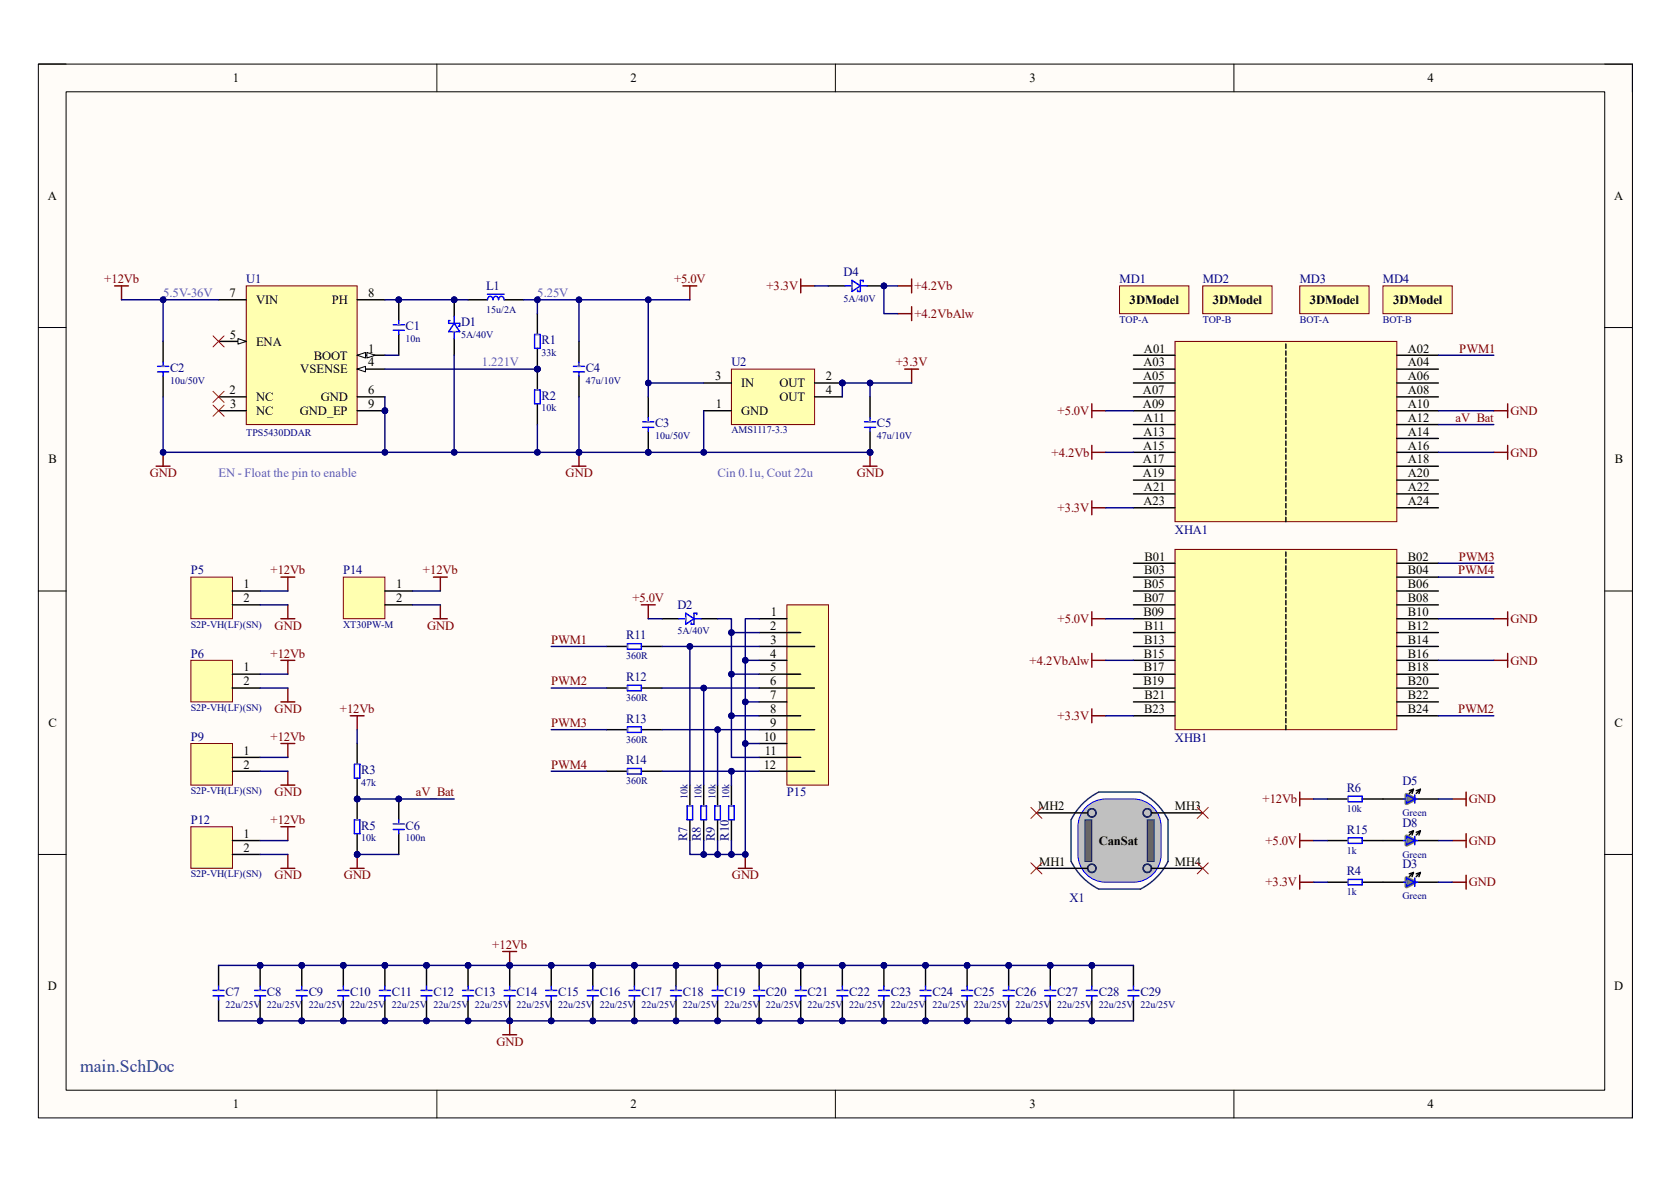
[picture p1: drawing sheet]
<svg xmlns="http://www.w3.org/2000/svg" width="297mm" height="210mm" viewBox="0 0 297 210" stroke-linecap="round" stroke-linejoin="round" font-family="sans-serif">
<defs><g id="words">
<text font-size="3.1" fill="#0b5394" x="14.2" y="190.5">main.SchDoc</text>
<g font-size="2.2">
<text x="41.4" y="14.6">1</text>
<text x="112.1" y="14.6">2</text>
<text x="183" y="14.6">3</text>
<text x="253.7" y="14.6">4</text>
<text x="8.5" y="35.5">A</text>
<text x="286.9" y="35.5">A</text>
<text x="40.8" y="52.8">7</text>
<text x="65.4" y="52.8">8</text>
<text x="45.5" y="54">VIN</text>
<text x="59" y="54">PH</text>
<text x="200.8" y="54">3DModel</text>
<text x="215.6" y="54">3DModel</text>
<text x="232.8" y="54">3DModel</text>
<text x="247.6" y="54">3DModel</text>
<text x="40.9" y="60.2">5</text>
<text x="45.5" y="61.4">ENA</text>
<text x="55.8" y="63.9">BOOT</text>
<text x="65.4" y="62.7">1</text>
<text x="65.4" y="65.1">4</text>
<text x="203.2" y="65.1">A03</text>
<text x="203.3" y="62.7">A01</text>
<text x="250.2" y="65.1">A04</text>
<text x="250.2" y="62.7">A02</text>
<text x="40.8" y="70">2</text>
<text x="45.5" y="71.2">NC</text>
<text x="53.4" y="66.3">VSENSE</text>
<text x="57" y="71.2">GND</text>
<text x="65.4" y="70">6</text>
<text x="127.1" y="67.6">3</text>
<text x="131.7" y="68.8">IN</text>
<text x="138.6" y="68.8">OUT</text>
<text x="138.6" y="71.2">OUT</text>
<text x="146.8" y="67.6">2</text>
<text x="146.8" y="70">4</text>
<text x="203.2" y="70">A07</text>
<text x="203.2" y="67.6">A05</text>
<text x="250.2" y="67.6">A06</text>
<text x="250.2" y="70">A08</text>
<text x="40.9" y="72.5">3</text>
<text x="45.5" y="73.7">NC</text>
<text x="53.3" y="73.7">GND_EP</text>
<text x="65.4" y="72.5">9</text>
<text x="127.2" y="72.5">1</text>
<text x="131.7" y="73.7">GND</text>
<text x="203.2" y="72.5">A09</text>
<text x="203.2" y="77.4">A13</text>
<text x="203.3" y="75">A11</text>
<text x="250.2" y="72.5">A10</text>
<text x="250.2" y="75">A12</text>
<text x="250.2" y="77.4">A14</text>
<text x="8.6" y="82.3">B</text>
<text x="203.2" y="82.3">A17</text>
<text x="203.2" y="79.9">A15</text>
<text x="250.2" y="79.9">A16</text>
<text x="250.2" y="82.3">A18</text>
<text x="287" y="82.3">B</text>
<text x="203.2" y="84.8">A19</text>
<text x="203.2" y="89.7">A23</text>
<text x="203.3" y="87.3">A21</text>
<text x="250.2" y="84.8">A20</text>
<text x="250.2" y="87.3">A22</text>
<text x="250.2" y="89.7">A24</text>
<text x="203.5" y="99.6">B01</text>
<text x="250.2" y="99.6">B02</text>
<text x="43.3" y="104.5">1</text>
<text x="43.3" y="107">2</text>
<text x="70.4" y="104.5">1</text>
<text x="70.4" y="107">2</text>
<text x="203.3" y="107">B07</text>
<text x="203.3" y="104.5">B05</text>
<text x="203.4" y="102.1">B03</text>
<text x="250.2" y="102.1">B04</text>
<text x="250.2" y="104.5">B06</text>
<text x="250.2" y="107">B08</text>
<text x="136.9" y="111.9">2</text>
<text x="137" y="109.4">1</text>
<text x="203.2" y="109.4">B09</text>
<text x="203.5" y="111.9">B11</text>
<text x="250.2" y="109.4">B10</text>
<text x="250.2" y="111.9">B12</text>
<text x="43.3" y="119.3">1</text>
<text x="136.9" y="116.8">4</text>
<text x="136.9" y="119.3">5</text>
<text x="136.9" y="114.4">3</text>
<text x="203.3" y="119.3">B17</text>
<text x="203.3" y="116.8">B15</text>
<text x="203.4" y="114.4">B13</text>
<text x="250.2" y="114.4">B14</text>
<text x="250.2" y="116.8">B16</text>
<text x="250.2" y="119.3">B18</text>
<text x="43.3" y="121.8">2</text>
<text x="136.9" y="121.8">6</text>
<text x="136.9" y="124.2">7</text>
<text x="203.2" y="121.8">B19</text>
<text x="203.5" y="124.2">B21</text>
<text x="250.2" y="121.8">B20</text>
<text x="250.2" y="124.2">B22</text>
<text x="8.6" y="129.2">C</text>
<text x="135.8" y="131.6">10</text>
<text x="136.9" y="129.2">9</text>
<text x="136.9" y="126.7">8</text>
<text x="203.4" y="126.7">B23</text>
<text x="250.2" y="126.7">B24</text>
<text x="287" y="129.2">C</text>
<text x="43.3" y="134.1">1</text>
<text x="43.3" y="136.6">2</text>
<text x="135.8" y="136.6">12</text>
<text x="135.9" y="134.1">11</text>
<text x="184.5" y="143.9">MH2</text>
<text x="208.8" y="143.9">MH3</text>
<text x="43.3" y="148.9">1</text>
<text x="43.3" y="151.3">2</text>
<text x="184.7" y="153.8">MH1</text>
<text x="195.3" y="150.1">CanSat</text>
<text x="208.8" y="153.8">MH4</text>
<text x="8.5" y="176">D</text>
<text x="286.9" y="176">D</text>
<text x="41.4" y="196.9">1</text>
<text x="112.1" y="196.9">2</text>
<text x="183" y="196.9">3</text>
<text x="253.7" y="196.9">4</text>
</g>
<g font-size="2.2" fill="#800000">
<text x="18.5" y="50.3">+12Vb</text>
<text x="119.8" y="50.3">+5.0V</text>
<text x="136.2" y="51.6">+3.3V</text>
<text x="162.5" y="51.6">+4.2Vb</text>
<text x="162.5" y="56.5">+4.2VbAlw</text>
<text x="159.2" y="65.1">+3.3V</text>
<text x="259.4" y="62.7">PWM1</text>
<text x="188" y="73.7">+5.0V</text>
<text x="258.7" y="75">aV_Bat</text>
<text x="268.5" y="73.7">GND</text>
<text x="186.9" y="81.1">+4.2Vb</text>
<text x="268.5" y="81.1">GND</text>
<text x="26.6" y="84.8">GND</text>
<text x="100.5" y="84.8">GND</text>
<text x="152.3" y="84.8">GND</text>
<text x="188" y="91">+3.3V</text>
<text x="259.3" y="99.6">PWM3</text>
<text x="48.1" y="102.1">+12Vb</text>
<text x="75.2" y="102.1">+12Vb</text>
<text x="112.4" y="107">+5.0V</text>
<text x="259.2" y="102.1">PWM4</text>
<text x="48.8" y="111.9">GND</text>
<text x="75.9" y="111.9">GND</text>
<text x="188" y="110.7">+5.0V</text>
<text x="268.5" y="110.7">GND</text>
<text x="48.1" y="116.8">+12Vb</text>
<text x="98" y="114.4">PWM1</text>
<text x="183" y="118.1">+4.2VbAlw</text>
<text x="268.5" y="118.1">GND</text>
<text x="98" y="121.8">PWM2</text>
<text x="48.1" y="131.6">+12Vb</text>
<text x="48.8" y="126.7">GND</text>
<text x="60.4" y="126.7">+12Vb</text>
<text x="98" y="129.2">PWM3</text>
<text x="188" y="127.9">+3.3V</text>
<text x="259.2" y="126.7">PWM2</text>
<text x="98" y="136.6">PWM4</text>
<text x="48.8" y="141.5">GND</text>
<text x="73.9" y="141.5">aV_Bat</text>
<text x="224.4" y="142.7">+12Vb</text>
<text x="261.1" y="142.7">GND</text>
<text x="48.1" y="146.4">+12Vb</text>
<text x="224.9" y="150.1">+5.0V</text>
<text x="261.1" y="150.1">GND</text>
<text x="48.8" y="156.3">GND</text>
<text x="61.1" y="156.3">GND</text>
<text x="130.1" y="156.3">GND</text>
<text x="224.9" y="157.5">+3.3V</text>
<text x="261.1" y="157.5">GND</text>
<text x="87.5" y="168.6">+12Vb</text>
<text x="88.2" y="185.8">GND</text>
</g>
<g font-size="2.2" fill="#90f">
<text x="29" y="52.8">5.5V-36V</text>
<text x="95.5" y="52.8">5.25V</text>
<text x="85.6" y="65.1">1.221V</text>
<text x="38.9" y="84.8">EN - Float the pin to enable</text>
<text x="127.6" y="84.8">Cin 0.1u, Cout 22u</text>
</g>
<g font-size="2.2" fill="#000080">
<text x="43.8" y="50.3">U1</text>
<text x="86.4" y="51.6">L1</text>
<text x="149.9" y="49.1">D4</text>
<text x="199" y="50.3">MD1</text>
<text x="213.8" y="50.3">MD2</text>
<text x="231" y="50.3">MD3</text>
<text x="245.8" y="50.3">MD4</text>
<text x="72.1" y="58.7">C1</text>
<text x="82" y="58">D1</text>
<text x="96.3" y="61.2">R1</text>
<text x="130" y="65.1">U2</text>
<text x="30.2" y="66.1">C2</text>
<text x="96.3" y="71">R2</text>
<text x="104.1" y="66.1">C4</text>
<text x="116.5" y="75.9">C3</text>
<text x="155.9" y="75.9">C5</text>
<text x="208.8" y="94.9">XHA1</text>
<text x="33.9" y="102.1">P5</text>
<text x="61" y="102.1">P14</text>
<text x="111.3" y="113.6">R11</text>
<text x="120.4" y="108.2">D2</text>
<text x="33.9" y="116.8">P6</text>
<text x="111.3" y="121">R12</text>
<text x="33.9" y="131.6">P9</text>
<text x="111.3" y="128.4">R13</text>
<text x="208.8" y="131.9">XHB1</text>
<text x="64.2" y="137.5">R3</text>
<text x="111.3" y="135.8">R14</text>
<text x="139.9" y="141.5">P15</text>
<text x="239.4" y="140.8">R6</text>
<text x="249.3" y="139.5">D5</text>
<text x="33.9" y="146.4">P12</text>
<text x="64.2" y="147.4">R5</text>
<text x="72.1" y="147.4">C6</text>
<text x="122.1" y="149.4" transform="rotate(-90 122.1 149.4)">R7</text>
<text x="124.6" y="149.4" transform="rotate(-90 124.6 149.4)">R8</text>
<text x="127" y="149.4" transform="rotate(-90 127 149.4)">R9</text>
<text x="129.5" y="149.4" transform="rotate(-90 129.5 149.4)">R10</text>
<text x="239.4" y="148.1">R15</text>
<text x="249.3" y="146.9">D8</text>
<text x="239.4" y="155.5">R4</text>
<text x="249.3" y="154.3">D3</text>
<text x="190.1" y="160.2">X1</text>
<text x="40.1" y="177">C7</text>
<text x="47.5" y="177">C8</text>
<text x="54.9" y="177">C9</text>
<text x="62.2" y="177">C10</text>
<text x="69.6" y="177">C11</text>
<text x="77" y="177">C12</text>
<text x="84.4" y="177">C13</text>
<text x="91.8" y="177">C14</text>
<text x="99.2" y="177">C15</text>
<text x="106.6" y="177">C16</text>
<text x="114" y="177">C17</text>
<text x="121.4" y="177">C18</text>
<text x="128.8" y="177">C19</text>
<text x="136.1" y="177">C20</text>
<text x="143.6" y="177">C21</text>
<text x="151" y="177">C22</text>
<text x="158.3" y="177">C23</text>
<text x="165.7" y="177">C24</text>
<text x="173.1" y="177">C25</text>
<text x="180.5" y="177">C26</text>
<text x="187.9" y="177">C27</text>
<text x="195.3" y="177">C28</text>
<text x="202.7" y="177">C29</text>
</g>
<g font-size="1.8" fill="#000080">
<text x="149.9" y="53.6">5A/40V</text>
<text x="86.4" y="55.6">15u/2A</text>
<text x="199" y="57.3">TOP-A</text>
<text x="213.8" y="57.3">TOP-B</text>
<text x="231" y="57.3">BOT-A</text>
<text x="245.8" y="57.3">BOT-B</text>
<text x="72.1" y="60.7">10n</text>
<text x="82" y="60">5A/40V</text>
<text x="96.3" y="63.2">33k</text>
<text x="30.2" y="68.2">10u/50V</text>
<text x="104.1" y="68.2">47u/10V</text>
<text x="43.8" y="77.5">TPS5430DDAR</text>
<text x="96.3" y="73.1">10k</text>
<text x="130" y="77">AMS1117-3.3</text>
<text x="116.5" y="78">10u/50V</text>
<text x="155.9" y="78">47u/10V</text>
<text x="33.9" y="111.5">S2P-VH(LF)(SN)</text>
<text x="61" y="111.5">XT30PW-M</text>
<text x="120.4" y="112.7">5A/40V</text>
<text x="111.3" y="117.2">360R</text>
<text x="111.3" y="124.6">360R</text>
<text x="33.9" y="126.3">S2P-VH(LF)(SN)</text>
<text x="111.3" y="132">360R</text>
<text x="33.9" y="141.1">S2P-VH(LF)(SN)</text>
<text x="64.2" y="139.6">47k</text>
<text x="111.3" y="139.4">360R</text>
<text x="122.2" y="141.9" transform="rotate(-90 122.2 141.9)">10k</text>
<text x="124.7" y="141.9" transform="rotate(-90 124.7 141.9)">10k</text>
<text x="127.2" y="141.9" transform="rotate(-90 127.2 141.9)">10k</text>
<text x="129.6" y="141.9" transform="rotate(-90 129.6 141.9)">10k</text>
<text x="64.2" y="149.5">10k</text>
<text x="72.1" y="149.5">100n</text>
<text x="239.4" y="144.3">10k</text>
<text x="249.3" y="145">Green</text>
<text x="33.9" y="155.9">S2P-VH(LF)(SN)</text>
<text x="239.4" y="151.7">1k</text>
<text x="249.3" y="152.4">Green</text>
<text x="239.4" y="159.1">1k</text>
<text x="249.3" y="159.8">Green</text>
<text x="40.1" y="179">22u/25V</text>
<text x="47.5" y="179">22u/25V</text>
<text x="54.9" y="179">22u/25V</text>
<text x="62.2" y="179">22u/25V</text>
<text x="69.6" y="179">22u/25V</text>
<text x="77" y="179">22u/25V</text>
<text x="84.4" y="179">22u/25V</text>
<text x="91.8" y="179">22u/25V</text>
<text x="99.2" y="179">22u/25V</text>
<text x="106.6" y="179">22u/25V</text>
<text x="114" y="179">22u/25V</text>
<text x="121.4" y="179">22u/25V</text>
<text x="128.8" y="179">22u/25V</text>
<text x="136.1" y="179">22u/25V</text>
<text x="143.6" y="179">22u/25V</text>
<text x="151" y="179">22u/25V</text>
<text x="158.3" y="179">22u/25V</text>
<text x="165.7" y="179">22u/25V</text>
<text x="173.1" y="179">22u/25V</text>
<text x="180.5" y="179">22u/25V</text>
<text x="187.9" y="179">22u/25V</text>
<text x="195.3" y="179">22u/25V</text>
<text x="202.7" y="179">22u/25V</text>
</g>
</g></defs>
<path d="M6.8 11.4h283.4v187.2h-283.4z" fill-rule="evenodd" fill="#fffcf8"/>
<path d="M6.8 11.4h283.4v187.2h-283.4z" fill="none" stroke="#000" stroke-width=".18"/>
<path d="M11.7 16.3h273.5v177.4h-273.5z" fill-rule="evenodd" fill="#fffcf8"/>
<g fill="none" stroke="#000" stroke-width=".18">
<path d="M6.8 11.4h4.9M11.7 16.3h273.5v177.4h-273.5zM77.6 11.4v4.9M148.5 11.4v4.9M219.3 11.4v4.9M285.2 11.4h5v4.9M6.8 58.2h4.9M285.2 58.2h5M6.8 105h4.9M285.2 105h5M6.8 151.8h4.9M285.2 151.8h5"/>
<path d="M77.6 193.7v4.9M148.5 193.7v4.9M219.3 193.7v4.9M290.2 193.7v4.9"/>
</g>
<path d="M192.8 143.7a4.9 4.9 0 0 1 3.7-1.7h5a4.9 4.9 0 0 1 4.9 4.9v4.9a4.9 4.9 0 0 1-4.9 4.9h-5a4.9 4.9 0 0 1-4.9-4.9v-4.9a4.9 4.9 0 0 1 1.2-3.2z" fill-rule="evenodd" fill="#c0c0c0"/>
<path d="M192.8 143.7a4.9 4.9 0 0 1 3.7-1.7h5a4.9 4.9 0 0 1 4.9 4.9v4.9a4.9 4.9 0 0 1-4.9 4.9h-5a4.9 4.9 0 0 1-4.9-4.9v-4.9a4.9 4.9 0 0 1 1.2-3.2z" fill="none" stroke="#00f" stroke-width=".18"/>
<g fill="none" stroke="#073763" stroke-width=".25">
<path d="M190.4 145.7v7.3a11 11 0 0 0 4.9 5h7.4a11.1 11.1 0 0 0 4.9-4.9M202.7 140.7h-7.4a10.9 10.9 0 0 0-4.9 4.9M202.7 140.7a11 11 0 0 1 4.9 5v7.4"/>
<circle cx="194.1" cy="144.4" r=".74"/>
<circle cx="194.1" cy="154.3" r=".74"/>
<circle cx="203.9" cy="144.4" r=".74"/>
<circle cx="203.9" cy="154.3" r=".74"/>
</g>
<path d="M184.2 154.3h9.1M184.2 144.4h9.1M204.7 154.3h9.1M204.7 144.4h9.1" fill="none" stroke="#000" stroke-width=".25"/>
<path d="M203.9 145.7h1.3v7.4h-1.3z" fill-rule="evenodd" fill="#666"/>
<path d="M203.9 145.7h1.3v7.4h-1.3z" fill="none" stroke="#073763" stroke-width=".18"/>
<path d="M192.8 145.7h1.3v7.4h-1.3z" fill-rule="evenodd" fill="#666"/>
<path d="M192.8 145.7h1.3v7.4h-1.3z" fill="none" stroke="#073763" stroke-width=".18"/>
<path d="M236 149.4h3.6M242.1 149.4h3.7" fill="none" stroke="#000" stroke-width=".25"/>
<path d="M239.6 148.9h2.5v.9h-2.5z" fill="none" stroke="#00f" stroke-width=".25"/>
<path d="M239.6 149.1v.5" fill="none" stroke="#4a86e8" stroke-width=".25"/>
<path d="M258.1 149.4h2.5M260.6 148.1v2.5" fill="none" stroke="#800000" stroke-width=".25"/>
<path d="M250 148.6l1.5 .8-1.5 .7z" fill="#6aa84f"/>
<path d="M250 148.6l1.5 .8-1.5 .7z" fill="none" stroke="#6aa84f" stroke-width=".72"/>
<path d="M245.8 149.4h3.7M251.2 147.6l-.7 .8M251.2 147.6l-.2 .8M251.2 147.6l-.7 .3M252 149.4h3.7M252.5 147.6l-.8 .8M252.5 147.6l-.3 .8M252.5 147.6l-.8 .3" fill="none" stroke="#000" stroke-width=".25"/>
<path d="M249.5 149.4h.5M250 148.6l1.5 .8-1.5 .7zM251.5 149.4h.5M251.5 148.6v1.5" fill="none" stroke="#00f" stroke-width=".25"/>
<path d="M250 149.1v.5" fill="none" stroke="#4a86e8" stroke-width=".25"/>
<path d="M231 148.1v2.5M231 149.4h2.5" fill="none" stroke="#800000" stroke-width=".25"/>
<path d="M208.9 60.7h39.4v32h-39.4z" fill-rule="evenodd" fill="#ffffb0"/>
<path d="M208.9 60.7h39.4v32h-39.4z" fill="none" stroke="#800000" stroke-width=".18"/>
<g fill="none" stroke="#000" stroke-width=".25">
<path d="M201.5 63.1h7.4M201.5 65.6h7.4M201.5 68.1h7.4M201.5 70.5h7.4M201.5 73h7.4M201.5 75.4h7.4M201.5 77.9h7.4M228.6 61.1v.8M228.6 62.4v.7M228.6 63.6v.8M228.6 64.8v.8M228.6 66.1v.7"/>
<path d="M228.6 67.3v.8M228.6 68.5v.8M228.6 69.7v.8M228.6 71v.7M228.6 72.2v.8M228.6 73.4v.8M228.6 74.7v.7M228.6 75.9v.8M228.6 77.1v.8M228.6 78.4v.7M228.6 79.6v.8M248.3 63.1h7.4"/>
<path d="M248.3 65.6h7.4M248.3 68.1h7.4M248.3 70.5h7.4M248.3 73h7.4M248.3 75.4h7.4M248.3 77.9h7.4M201.5 80.4h7.4M201.5 82.8h7.4M201.5 85.3h7.4M201.5 87.8h7.4M201.5 90.2h7.4M228.6 80.8v.8"/>
<path d="M228.6 82.1v.7M228.6 83.3v.8M228.6 84.5v.8M228.6 85.8v.7M228.6 87v.8M228.6 88.2v.8M228.6 89.5v.7M228.6 90.7v.8M228.6 91.9v.8M248.3 80.4h7.4M248.3 82.8h7.4M248.3 85.3h7.4"/>
<path d="M248.3 87.8h7.4M248.3 90.2h7.4"/>
</g>
<path d="M208.9 97.6h39.4v32h-39.4z" fill-rule="evenodd" fill="#ffffb0"/>
<path d="M208.9 97.6h39.4v32h-39.4z" fill="none" stroke="#800000" stroke-width=".18"/>
<g fill="none" stroke="#000" stroke-width=".25">
<path d="M228.6 98.1v.7M228.6 99.3v.8M201.5 100.1h7.4M201.5 102.5h7.4M201.5 105h7.4M201.5 107.5h7.4M201.5 109.9h7.4M201.5 112.4h7.4M201.5 114.9h7.4M201.5 117.3h7.4M201.5 119.8h7.4M228.6 100.5v.8"/>
<path d="M228.6 101.8v.7M228.6 103v.8M228.6 104.2v.8M228.6 105.5v.7M228.6 106.7v.8M228.6 107.9v.8M228.6 109.2v.7M228.6 110.4v.8M228.6 111.6v.8M228.6 112.9v.7M228.6 114.1v.8M228.6 115.3v.8"/>
<path d="M228.6 116.6v.7M228.6 117.8v.8M228.6 119v.8M248.3 100.1h7.4M248.3 102.5h7.4M248.3 105h7.4M248.3 107.5h7.4M248.3 109.9h7.4M248.3 112.4h7.4M248.3 114.9h7.4M248.3 117.3h7.4M248.3 119.8h7.4"/>
<path d="M201.5 122.3h7.4M201.5 124.7h7.4M201.5 127.2h7.4M228.6 120.2v.8M228.6 121.5v.8M228.6 122.7v.8M228.6 124v.7M228.6 125.2v.8M228.6 126.4v.8M228.6 127.6v.8M228.6 128.9v.7M248.3 122.3h7.4"/>
<path d="M248.3 124.7h7.4M248.3 127.2h7.4"/>
</g>
<g fill="none" stroke="#800000" stroke-width=".25">
<path d="M194.1 73h2.4M194.1 71.7v2.5M194.1 79.1v2.5M265.5 73h2.5M268 71.7v2.5M268 79.1v2.5M194.1 80.4h2.4M194.1 89v2.5M194.1 90.2h2.4M265.5 80.4h2.5M194.1 109.9h2.4M194.1 117.3h2.4"/>
<path d="M194.1 108.7v2.5M194.1 116.1v2.5M265.5 109.9h2.5M265.5 117.3h2.5M268 108.7v2.5M268 116.1v2.5M194.1 126v2.4M194.1 127.2h2.4"/>
</g>
<path d="M183.2 143.4l2 2M183.2 153.3l2 2M185.2 143.4l-2 2M185.2 153.3l-2 2M212.8 153.3l2 2M212.8 143.4l2 2M214.8 153.3l-2 2M214.8 143.4l-2 2" fill="none" stroke="#f00" stroke-width=".18"/>
<path d="M199 50.8h12.3v4.9h-12.3z" fill-rule="evenodd" fill="#ffffb0"/>
<path d="M199 50.8h12.3v4.9h-12.3z" fill="none" stroke="#800000" stroke-width=".18"/>
<path d="M213.8 50.8h12.3v4.9h-12.3z" fill-rule="evenodd" fill="#ffffb0"/>
<path d="M213.8 50.8h12.3v4.9h-12.3z" fill="none" stroke="#800000" stroke-width=".18"/>
<path d="M231 50.8h12.3v4.9h-12.3z" fill-rule="evenodd" fill="#ffffb0"/>
<path d="M231 50.8h12.3v4.9h-12.3z" fill="none" stroke="#800000" stroke-width=".18"/>
<path d="M245.8 50.8h12.3v4.9h-12.3z" fill-rule="evenodd" fill="#ffffb0"/>
<path d="M245.8 50.8h12.3v4.9h-12.3z" fill="none" stroke="#800000" stroke-width=".18"/>
<circle cx="149.7" cy="68" r=".49" fill="#000080"/>
<circle cx="149.7" cy="68" r=".49" fill="none" stroke="#000080" stroke-width=".18"/>
<path d="M130 65.6h14.8v9.8h-14.8z" fill-rule="evenodd" fill="#ffffb0"/>
<path d="M130 65.6h14.8v9.8h-14.8z" fill="none" stroke="#800000" stroke-width=".18"/>
<path d="M125.1 73h4.9M144.8 68.1h4.9" fill="none" stroke="#000" stroke-width=".25"/>
<circle cx="149.7" cy="68" r=".49" fill="#000080"/>
<circle cx="149.7" cy="68" r=".49" fill="none" stroke="#000080" stroke-width=".18"/>
<path d="M125.1 68.1h4.9M144.8 70.5h4.9" fill="none" stroke="#000" stroke-width=".25"/>
<path d="M153.4 82.8h2.5M154.6 80.4v2.4" fill="none" stroke="#800000" stroke-width=".25"/>
<circle cx="154.6" cy="80.4" r=".49" fill="#000080"/>
<circle cx="154.6" cy="80.4" r=".49" fill="none" stroke="#000080" stroke-width=".18"/>
<path d="M101.9 65.1h2M101.9 66.1h2M102.9 64.4v.7M102.9 66.1v.7" fill="none" stroke="#00f" stroke-width=".25"/>
<path d="M102.9 60.7v3.7M102.9 66.8v3.7" fill="none" stroke="#000" stroke-width=".25"/>
<path d="M102.7 65.1h.5" fill="none" stroke="#4a86e8" stroke-width=".25"/>
<circle cx="154.6" cy="80.4" r=".49" fill="#000080"/>
<circle cx="154.6" cy="80.4" r=".49" fill="none" stroke="#000080" stroke-width=".18"/>
<path d="M153.7 74.9h1.9M153.7 75.9h1.9" fill="none" stroke="#00f" stroke-width=".25"/>
<path d="M154.6 70.5v3.7M154.6 76.7v3.7" fill="none" stroke="#000" stroke-width=".25"/>
<circle cx="154.6" cy="80.4" r=".49" fill="#000080"/>
<circle cx="154.6" cy="80.4" r=".49" fill="none" stroke="#000080" stroke-width=".18"/>
<path d="M28 65.1h2M28 66.1h2M29 64.4v.7M29 66.1v.7M154.6 74.2v.7M154.6 75.9v.8" fill="none" stroke="#00f" stroke-width=".25"/>
<path d="M28.7 65.1h.5M154.4 74.9h.5" fill="none" stroke="#4a86e8" stroke-width=".25"/>
<path d="M29 60.7v3.7M29 66.8v3.7" fill="none" stroke="#000" stroke-width=".25"/>
<circle cx="115.2" cy="80.4" r=".49" fill="#000080"/>
<circle cx="115.2" cy="80.4" r=".49" fill="none" stroke="#000080" stroke-width=".18"/>
<path d="M114.2 74.9h2M114.2 75.9h2" fill="none" stroke="#00f" stroke-width=".25"/>
<path d="M115.2 70.5v3.7M115.2 76.7v3.7" fill="none" stroke="#000" stroke-width=".25"/>
<circle cx="115.2" cy="80.4" r=".49" fill="#000080"/>
<circle cx="115.2" cy="80.4" r=".49" fill="none" stroke="#000080" stroke-width=".18"/>
<path d="M115.2 74.2v.7M115.2 75.9v.8" fill="none" stroke="#00f" stroke-width=".25"/>
<path d="M115 74.9h.5" fill="none" stroke="#4a86e8" stroke-width=".25"/>
<circle cx="68.4" cy="73" r=".49" fill="#000080"/>
<circle cx="68.4" cy="73" r=".49" fill="none" stroke="#000080" stroke-width=".18"/>
<path d="M43.8 50.8h19.7v24.6h-19.7z" fill-rule="evenodd" fill="#ffffb0"/>
<path d="M43.8 50.8h19.7v24.6h-19.7z" fill="none" stroke="#800000" stroke-width=".18"/>
<path d="M63.5 63.1h4.9" fill="none" stroke="#000" stroke-width=".25"/>
<path d="M63.5 63.1l1.5-.5v1z" fill="#f8fcff"/>
<path d="M63.5 63.1l1.5-.5v1z" fill="none" stroke="#000" stroke-width=".18"/>
<path d="M65.2 62.6l1.5 .5-1.5 .5z" fill="#f8fcff"/>
<path d="M65.2 62.6l1.5 .5-1.5 .5z" fill="none" stroke="#000" stroke-width=".18"/>
<path d="M38.8 70.5h5M38.8 73h5M63.5 65.6h4.9" fill="none" stroke="#000" stroke-width=".25"/>
<path d="M63.5 65.6l1.5-.5v1z" fill="#f8fcff"/>
<path d="M63.5 65.6l1.5-.5v1z" fill="none" stroke="#000" stroke-width=".18"/>
<path d="M63.5 73h4.9" fill="none" stroke="#000" stroke-width=".25"/>
<circle cx="68.4" cy="73" r=".49" fill="#000080"/>
<circle cx="68.4" cy="73" r=".49" fill="none" stroke="#000080" stroke-width=".18"/>
<path d="M38.8 53.3h5M63.5 53.3h4.9M38.8 60.7h5M63.5 70.5h4.9" fill="none" stroke="#000" stroke-width=".25"/>
<path d="M42.3 60.2l1.5 .5-1.5 .4z" fill="#f8fcff"/>
<path d="M42.3 60.2l1.5 .5-1.5 .4z" fill="none" stroke="#000" stroke-width=".18"/>
<circle cx="95.5" cy="65.6" r=".49" fill="#000080"/>
<circle cx="95.5" cy="65.6" r=".49" fill="none" stroke="#000080" stroke-width=".18"/>
<path d="M95.5 55.7v3.7M95.5 61.9v3.7" fill="none" stroke="#000" stroke-width=".25"/>
<circle cx="95.5" cy="65.6" r=".49" fill="#000080"/>
<circle cx="95.5" cy="65.6" r=".49" fill="none" stroke="#000080" stroke-width=".18"/>
<path d="M95 59.4h1v2.5h-1z" fill="none" stroke="#00f" stroke-width=".25"/>
<path d="M95.3 59.4h.5" fill="none" stroke="#4a86e8" stroke-width=".25"/>
<circle cx="95.5" cy="65.6" r=".49" fill="#000080"/>
<circle cx="95.5" cy="65.6" r=".49" fill="none" stroke="#000080" stroke-width=".18"/>
<path d="M95.5 65.6v3.7" fill="none" stroke="#000" stroke-width=".25"/>
<circle cx="95.5" cy="65.6" r=".49" fill="#000080"/>
<circle cx="95.5" cy="65.6" r=".49" fill="none" stroke="#000080" stroke-width=".18"/>
<path d="M95.5 71.7v3.7" fill="none" stroke="#000" stroke-width=".25"/>
<path d="M95 69.3h1v2.4h-1z" fill="none" stroke="#00f" stroke-width=".25"/>
<path d="M95.3 69.3h.5" fill="none" stroke="#4a86e8" stroke-width=".25"/>
<circle cx="70.9" cy="53.3" r=".49" fill="#000080"/>
<circle cx="70.9" cy="53.3" r=".49" fill="none" stroke="#000080" stroke-width=".18"/>
<path d="M69.9 57.7h2M69.9 58.7h2" fill="none" stroke="#00f" stroke-width=".25"/>
<path d="M70.9 53.3v3.7" fill="none" stroke="#000" stroke-width=".25"/>
<circle cx="70.9" cy="53.3" r=".49" fill="#000080"/>
<circle cx="70.9" cy="53.3" r=".49" fill="none" stroke="#000080" stroke-width=".18"/>
<path d="M70.9 59.4v3.7" fill="none" stroke="#000" stroke-width=".25"/>
<path d="M70.9 57v.7M70.9 58.7v.7" fill="none" stroke="#00f" stroke-width=".25"/>
<path d="M70.6 57.7h.5" fill="none" stroke="#4a86e8" stroke-width=".25"/>
<circle cx="80.7" cy="53.3" r=".49" fill="#000080"/>
<circle cx="80.7" cy="53.3" r=".49" fill="none" stroke="#000080" stroke-width=".18"/>
<path d="M80.7 53.3v2.9M80.7 60.2v2.9" fill="none" stroke="#000" stroke-width=".25"/>
<circle cx="80.7" cy="53.3" r=".49" fill="#000080"/>
<circle cx="80.7" cy="53.3" r=".49" fill="none" stroke="#000080" stroke-width=".18"/>
<path d="M80 57h-.3v.5h2v.4h-.2M80.7 57.5l1 1.4h-2zM80.7 56.2v1.3M80.7 58.9v1.3M86.6 53.2l.3-.5h.5l.2 .5 .3-.5h.2l.4 .2 .1 .4 .1-.4 .4-.2h.3l.2 .6M86.6 52.3h3" fill="none" stroke="#00f" stroke-width=".25"/>
<path d="M80.5 58.9h.5" fill="none" stroke="#4a86e8" stroke-width=".25"/>
<path d="M83.2 53.3h3.4M89.6 53.3h3.4" fill="none" stroke="#000" stroke-width=".25"/>
<path d="M101.7 82.8h2.4M102.9 80.4v2.4" fill="none" stroke="#800000" stroke-width=".25"/>
<circle cx="102.9" cy="80.4" r=".49" fill="#000080"/>
<circle cx="102.9" cy="80.4" r=".49" fill="none" stroke="#000080" stroke-width=".18"/>
<path d="M27.8 82.8h2.4M29 80.4v2.4" fill="none" stroke="#800000" stroke-width=".25"/>
<circle cx="29" cy="80.4" r=".49" fill="#000080"/>
<circle cx="29" cy="80.4" r=".49" fill="none" stroke="#000080" stroke-width=".18"/>
<path d="M37.9 59.7l1.9 1.9M39.8 59.7l-1.9 1.9M37.9 72l1.9 2M37.9 69.5l1.9 2M39.8 72l-1.9 2M39.8 69.5l-1.9 2" fill="none" stroke="#f00" stroke-width=".18"/>
<path d="M236 156.7h3.6M242.1 156.7h3.7" fill="none" stroke="#000" stroke-width=".25"/>
<path d="M239.6 156.3h2.5v.9h-2.5z" fill="none" stroke="#00f" stroke-width=".25"/>
<path d="M239.6 156.5v.5" fill="none" stroke="#4a86e8" stroke-width=".25"/>
<path d="M258.1 156.7h2.5M260.6 155.5v2.5" fill="none" stroke="#800000" stroke-width=".25"/>
<path d="M250 156l1.5 .7-1.5 .8z" fill="#6aa84f"/>
<path d="M250 156l1.5 .7-1.5 .8z" fill="none" stroke="#6aa84f" stroke-width=".72"/>
<path d="M245.8 156.7h3.7M251.2 155l-.7 .8M251.2 155l-.2 .8M251.2 155l-.7 .3M252 156.7h3.7M252.5 155l-.8 .8M252.5 155l-.3 .8M252.5 155l-.8 .3" fill="none" stroke="#000" stroke-width=".25"/>
<path d="M249.5 156.7h.5M250 156l1.5 .7-1.5 .8zM251.5 156.7h.5M251.5 156v1.5" fill="none" stroke="#00f" stroke-width=".25"/>
<path d="M250 156.5v.5" fill="none" stroke="#4a86e8" stroke-width=".25"/>
<path d="M20.4 50.8h2.4M21.6 50.8v2.5M121.4 50.8h2.4M122.6 50.8v2.5M160.8 65.6h2.5M162 65.6v2.5M231 155.5v2.5M231 156.7h2.5" fill="none" stroke="#800000" stroke-width=".25"/>
<path d="M33.9 102.5h7.4v7.4h-7.4z" fill-rule="evenodd" fill="#ffffb0"/>
<path d="M33.9 102.5h7.4v7.4h-7.4z" fill="none" stroke="#800000" stroke-width=".18"/>
<path d="M41.3 105h4.9M41.3 107.5h4.9" fill="none" stroke="#000" stroke-width=".25"/>
<path d="M33.9 117.3h7.4v7.4h-7.4z" fill-rule="evenodd" fill="#ffffb0"/>
<path d="M33.9 117.3h7.4v7.4h-7.4z" fill="none" stroke="#800000" stroke-width=".18"/>
<path d="M41.3 119.8h4.9M41.3 122.3h4.9" fill="none" stroke="#000" stroke-width=".25"/>
<path d="M33.9 132.1h7.4v7.4h-7.4z" fill-rule="evenodd" fill="#ffffb0"/>
<path d="M33.9 132.1h7.4v7.4h-7.4z" fill="none" stroke="#800000" stroke-width=".18"/>
<path d="M41.3 134.6h4.9M41.3 137h4.9" fill="none" stroke="#000" stroke-width=".25"/>
<path d="M33.9 146.9h7.4v7.4h-7.4z" fill-rule="evenodd" fill="#ffffb0"/>
<path d="M33.9 146.9h7.4v7.4h-7.4z" fill="none" stroke="#800000" stroke-width=".18"/>
<path d="M41.3 149.4h4.9M41.3 151.8h4.9" fill="none" stroke="#000" stroke-width=".25"/>
<path d="M61 102.5h7.4v7.4h-7.4z" fill-rule="evenodd" fill="#ffffb0"/>
<path d="M61 102.5h7.4v7.4h-7.4z" fill="none" stroke="#800000" stroke-width=".18"/>
<path d="M68.4 105h4.9M68.4 107.5h4.9" fill="none" stroke="#000" stroke-width=".25"/>
<g fill="none" stroke="#800000" stroke-width=".25">
<path d="M49.9 109.9h2.5M49.9 102.5h2.5M49.9 117.3h2.5M51.2 102.5v2.5M51.2 107.5v2.4M51.2 117.3v2.5M77 109.9h2.5M77 102.5h2.5M78.3 102.5v2.5M78.3 107.5v2.4M49.9 139.5h2.5M49.9 132.1h2.5"/>
<path d="M49.9 124.7h2.5M51.2 122.3v2.4M51.2 132.1v2.5M51.2 137v2.5M49.9 154.3h2.5M49.9 146.9h2.5M51.2 146.9v2.5M51.2 151.8v2.5"/>
</g>
<path d="M139.9 107.5h7.4v32h-7.4z" fill-rule="evenodd" fill="#ffffb0"/>
<path d="M139.9 107.5h7.4v32h-7.4z" fill="none" stroke="#800000" stroke-width=".18"/>
<g fill="none" stroke="#000" stroke-width=".25">
<path d="M117.7 109.9h2.9M124.6 109.9h2.9M134.9 109.9h5M134.9 112.4h7.4M134.9 114.9h9.9M134.9 117.3h5M134.9 119.8h7.4M134.9 122.3h9.9M134.9 124.7h5M134.9 127.2h7.4M134.9 129.6h9.9M134.9 132.1h5"/>
<path d="M134.9 134.6h7.4M134.9 137h9.9"/>
</g>
<path d="M114 107.5h2.5M115.2 107.5v2.4M131.2 154.3h2.5M132.5 151.8v2.5" fill="none" stroke="#800000" stroke-width=".25"/>
<path d="M120.6 109.9h1.3M121.9 109l1.5 .9-1.5 1zM123.4 109.9h1.2M123.8 109.2v-.2h-.4v1.9h-.5v-.2" fill="none" stroke="#00f" stroke-width=".25"/>
<path d="M121.9 109.7v.5" fill="none" stroke="#4a86e8" stroke-width=".25"/>
<circle cx="132.5" cy="151.8" r=".49" fill="#000080"/>
<circle cx="132.5" cy="151.8" r=".49" fill="none" stroke="#000080" stroke-width=".18"/>
<path d="M62.3 154.3h2.4M63.5 151.8v2.5" fill="none" stroke="#800000" stroke-width=".25"/>
<circle cx="63.5" cy="151.8" r=".49" fill="#000080"/>
<circle cx="63.5" cy="151.8" r=".49" fill="none" stroke="#000080" stroke-width=".18"/>
<circle cx="63.5" cy="142" r=".49" fill="#000080"/>
<circle cx="63.5" cy="142" r=".49" fill="none" stroke="#000080" stroke-width=".18"/>
<circle cx="63.5" cy="151.8" r=".49" fill="#000080"/>
<circle cx="63.5" cy="151.8" r=".49" fill="none" stroke="#000080" stroke-width=".18"/>
<path d="M63.5 142v3.7" fill="none" stroke="#000" stroke-width=".25"/>
<circle cx="63.5" cy="142" r=".49" fill="#000080"/>
<circle cx="63.5" cy="142" r=".49" fill="none" stroke="#000080" stroke-width=".18"/>
<path d="M63.5 148.1v3.7" fill="none" stroke="#000" stroke-width=".25"/>
<circle cx="63.5" cy="151.8" r=".49" fill="#000080"/>
<circle cx="63.5" cy="151.8" r=".49" fill="none" stroke="#000080" stroke-width=".18"/>
<path d="M63 145.7h1v2.4h-1z" fill="none" stroke="#00f" stroke-width=".25"/>
<path d="M63.2 145.7h.5" fill="none" stroke="#4a86e8" stroke-width=".25"/>
<circle cx="70.9" cy="142" r=".49" fill="#000080"/>
<circle cx="70.9" cy="142" r=".49" fill="none" stroke="#000080" stroke-width=".18"/>
<path d="M69.9 146.4h2M69.9 147.4h2" fill="none" stroke="#00f" stroke-width=".25"/>
<path d="M70.9 142v3.7" fill="none" stroke="#000" stroke-width=".25"/>
<circle cx="70.9" cy="142" r=".49" fill="#000080"/>
<circle cx="70.9" cy="142" r=".49" fill="none" stroke="#000080" stroke-width=".18"/>
<path d="M70.9 148.1v3.7" fill="none" stroke="#000" stroke-width=".25"/>
<path d="M70.9 145.7v.7M70.9 147.4v.7" fill="none" stroke="#00f" stroke-width=".25"/>
<path d="M70.6 146.4h.5" fill="none" stroke="#4a86e8" stroke-width=".25"/>
<circle cx="157.1" cy="50.8" r=".49" fill="#000080"/>
<circle cx="157.1" cy="50.8" r=".49" fill="none" stroke="#000080" stroke-width=".18"/>
<path d="M147.3 50.8h2.9M154.2 50.8h2.9" fill="none" stroke="#000" stroke-width=".25"/>
<circle cx="157.1" cy="50.8" r=".49" fill="#000080"/>
<circle cx="157.1" cy="50.8" r=".49" fill="none" stroke="#000080" stroke-width=".18"/>
<path d="M150.2 50.8h1.2M151.4 49.8l1.5 1-1.5 1zM152.9 50.8h1.3M153.4 50.1v-.3h-.5v2h-.5v-.3" fill="none" stroke="#00f" stroke-width=".25"/>
<path d="M151.4 50.6v.4" fill="none" stroke="#4a86e8" stroke-width=".25"/>
<path d="M142.3 50.8h2.5M142.3 49.6v2.4M159.6 50.8h2.4M159.6 55.7h2.4M162 49.6v2.4M162 54.5v2.5M62.3 127.2h2.4M63.5 127.2v2.4" fill="none" stroke="#800000" stroke-width=".25"/>
<circle cx="63.5" cy="142" r=".49" fill="#000080"/>
<circle cx="63.5" cy="142" r=".49" fill="none" stroke="#000080" stroke-width=".18"/>
<path d="M63.5 132.1v3.7M63.5 138.3v3.7" fill="none" stroke="#000" stroke-width=".25"/>
<circle cx="63.5" cy="142" r=".49" fill="#000080"/>
<circle cx="63.5" cy="142" r=".49" fill="none" stroke="#000080" stroke-width=".18"/>
<path d="M63 135.8h1v2.5h-1z" fill="none" stroke="#00f" stroke-width=".25"/>
<path d="M63.2 135.8h.5" fill="none" stroke="#4a86e8" stroke-width=".25"/>
<path d="M258.1 142h2.5M260.6 140.7v2.5" fill="none" stroke="#800000" stroke-width=".25"/>
<path d="M250 141.2l1.5 .8-1.5 .7z" fill="#6aa84f"/>
<path d="M250 141.2l1.5 .8-1.5 .7z" fill="none" stroke="#6aa84f" stroke-width=".72"/>
<path d="M236 142h3.6M242.1 142h7.4M251.2 140.2l-.7 .8M251.2 140.2l-.2 .8M251.2 140.2l-.7 .3M252 142h3.7M252.5 140.2l-.8 .8M252.5 140.2l-.3 .8M252.5 140.2l-.8 .3M38.9 171.5v3.7M38.9 177.7v3.7" fill="none" stroke="#000" stroke-width=".25"/>
<path d="M239.6 141.5h2.5v1h-2.5zM249.5 142h.5M250 141.2l1.5 .8-1.5 .7zM251.5 142h.5M251.5 141.2v1.5M37.9 176h1.9M37.9 177h1.9M38.9 175.2v.8M38.9 177v.7" fill="none" stroke="#00f" stroke-width=".25"/>
<path d="M239.6 141.7v.5M250 141.7v.5M38.6 176h.5" fill="none" stroke="#4a86e8" stroke-width=".25"/>
<path d="M231 140.7v2.5M231 142h2.5" fill="none" stroke="#800000" stroke-width=".25"/>
<circle cx="46.2" cy="171.5" r=".49" fill="#000080"/>
<circle cx="46.2" cy="171.5" r=".49" fill="none" stroke="#000080" stroke-width=".18"/>
<circle cx="46.2" cy="181.4" r=".49" fill="#000080"/>
<circle cx="46.2" cy="181.4" r=".49" fill="none" stroke="#000080" stroke-width=".18"/>
<path d="M45.3 176h1.9M45.3 177h1.9" fill="none" stroke="#00f" stroke-width=".25"/>
<path d="M46.2 171.5v3.7" fill="none" stroke="#000" stroke-width=".25"/>
<circle cx="46.2" cy="171.5" r=".49" fill="#000080"/>
<circle cx="46.2" cy="171.5" r=".49" fill="none" stroke="#000080" stroke-width=".18"/>
<path d="M46.2 177.7v3.7" fill="none" stroke="#000" stroke-width=".25"/>
<circle cx="46.2" cy="181.4" r=".49" fill="#000080"/>
<circle cx="46.2" cy="181.4" r=".49" fill="none" stroke="#000080" stroke-width=".18"/>
<path d="M46.2 175.2v.8M46.2 177v.7" fill="none" stroke="#00f" stroke-width=".25"/>
<path d="M46 176h.5" fill="none" stroke="#4a86e8" stroke-width=".25"/>
<circle cx="53.6" cy="171.5" r=".49" fill="#000080"/>
<circle cx="53.6" cy="171.5" r=".49" fill="none" stroke="#000080" stroke-width=".18"/>
<circle cx="53.6" cy="181.4" r=".49" fill="#000080"/>
<circle cx="53.6" cy="181.4" r=".49" fill="none" stroke="#000080" stroke-width=".18"/>
<path d="M52.7 176h1.9M52.7 177h1.9" fill="none" stroke="#00f" stroke-width=".25"/>
<path d="M53.6 171.5v3.7" fill="none" stroke="#000" stroke-width=".25"/>
<circle cx="53.6" cy="171.5" r=".49" fill="#000080"/>
<circle cx="53.6" cy="171.5" r=".49" fill="none" stroke="#000080" stroke-width=".18"/>
<path d="M53.6 177.7v3.7" fill="none" stroke="#000" stroke-width=".25"/>
<circle cx="53.6" cy="181.4" r=".49" fill="#000080"/>
<circle cx="53.6" cy="181.4" r=".49" fill="none" stroke="#000080" stroke-width=".18"/>
<path d="M53.6 175.2v.8M53.6 177v.7" fill="none" stroke="#00f" stroke-width=".25"/>
<path d="M53.4 176h.5" fill="none" stroke="#4a86e8" stroke-width=".25"/>
<circle cx="61" cy="171.5" r=".49" fill="#000080"/>
<circle cx="61" cy="171.5" r=".49" fill="none" stroke="#000080" stroke-width=".18"/>
<circle cx="61" cy="181.4" r=".49" fill="#000080"/>
<circle cx="61" cy="181.4" r=".49" fill="none" stroke="#000080" stroke-width=".18"/>
<path d="M60 176h2M60 177h2" fill="none" stroke="#00f" stroke-width=".25"/>
<path d="M61 171.5v3.7" fill="none" stroke="#000" stroke-width=".25"/>
<circle cx="61" cy="171.5" r=".49" fill="#000080"/>
<circle cx="61" cy="171.5" r=".49" fill="none" stroke="#000080" stroke-width=".18"/>
<path d="M61 177.7v3.7" fill="none" stroke="#000" stroke-width=".25"/>
<circle cx="61" cy="181.4" r=".49" fill="#000080"/>
<circle cx="61" cy="181.4" r=".49" fill="none" stroke="#000080" stroke-width=".18"/>
<path d="M61 175.2v.8M61 177v.7" fill="none" stroke="#00f" stroke-width=".25"/>
<path d="M60.8 176h.5" fill="none" stroke="#4a86e8" stroke-width=".25"/>
<circle cx="68.4" cy="171.5" r=".49" fill="#000080"/>
<circle cx="68.4" cy="171.5" r=".49" fill="none" stroke="#000080" stroke-width=".18"/>
<circle cx="68.4" cy="181.4" r=".49" fill="#000080"/>
<circle cx="68.4" cy="181.4" r=".49" fill="none" stroke="#000080" stroke-width=".18"/>
<path d="M67.4 176h2M67.4 177h2" fill="none" stroke="#00f" stroke-width=".25"/>
<path d="M68.4 171.5v3.7" fill="none" stroke="#000" stroke-width=".25"/>
<circle cx="68.4" cy="171.5" r=".49" fill="#000080"/>
<circle cx="68.4" cy="171.5" r=".49" fill="none" stroke="#000080" stroke-width=".18"/>
<path d="M68.4 177.7v3.7" fill="none" stroke="#000" stroke-width=".25"/>
<circle cx="68.4" cy="181.4" r=".49" fill="#000080"/>
<circle cx="68.4" cy="181.4" r=".49" fill="none" stroke="#000080" stroke-width=".18"/>
<path d="M68.4 175.2v.8M68.4 177v.7" fill="none" stroke="#00f" stroke-width=".25"/>
<path d="M68.2 176h.5" fill="none" stroke="#4a86e8" stroke-width=".25"/>
<circle cx="75.8" cy="171.5" r=".49" fill="#000080"/>
<circle cx="75.8" cy="171.5" r=".49" fill="none" stroke="#000080" stroke-width=".18"/>
<circle cx="75.8" cy="181.4" r=".49" fill="#000080"/>
<circle cx="75.8" cy="181.4" r=".49" fill="none" stroke="#000080" stroke-width=".18"/>
<path d="M74.8 176h2M74.8 177h2" fill="none" stroke="#00f" stroke-width=".25"/>
<path d="M75.8 171.5v3.7" fill="none" stroke="#000" stroke-width=".25"/>
<circle cx="75.8" cy="171.5" r=".49" fill="#000080"/>
<circle cx="75.8" cy="171.5" r=".49" fill="none" stroke="#000080" stroke-width=".18"/>
<path d="M75.8 177.7v3.7" fill="none" stroke="#000" stroke-width=".25"/>
<circle cx="75.8" cy="181.4" r=".49" fill="#000080"/>
<circle cx="75.8" cy="181.4" r=".49" fill="none" stroke="#000080" stroke-width=".18"/>
<path d="M75.8 175.2v.8M75.8 177v.7" fill="none" stroke="#00f" stroke-width=".25"/>
<path d="M75.6 176h.5" fill="none" stroke="#4a86e8" stroke-width=".25"/>
<circle cx="83.2" cy="171.5" r=".49" fill="#000080"/>
<circle cx="83.2" cy="171.5" r=".49" fill="none" stroke="#000080" stroke-width=".18"/>
<circle cx="83.2" cy="181.4" r=".49" fill="#000080"/>
<circle cx="83.2" cy="181.4" r=".49" fill="none" stroke="#000080" stroke-width=".18"/>
<path d="M82.2 176h2M82.2 177h2" fill="none" stroke="#00f" stroke-width=".25"/>
<path d="M83.2 171.5v3.7" fill="none" stroke="#000" stroke-width=".25"/>
<circle cx="83.2" cy="171.5" r=".49" fill="#000080"/>
<circle cx="83.2" cy="171.5" r=".49" fill="none" stroke="#000080" stroke-width=".18"/>
<path d="M83.2 177.7v3.7" fill="none" stroke="#000" stroke-width=".25"/>
<circle cx="83.2" cy="181.4" r=".49" fill="#000080"/>
<circle cx="83.2" cy="181.4" r=".49" fill="none" stroke="#000080" stroke-width=".18"/>
<path d="M83.2 175.2v.8M83.2 177v.7" fill="none" stroke="#00f" stroke-width=".25"/>
<path d="M83 176h.4" fill="none" stroke="#4a86e8" stroke-width=".25"/>
<circle cx="90.6" cy="171.5" r=".49" fill="#000080"/>
<circle cx="90.6" cy="171.5" r=".49" fill="none" stroke="#000080" stroke-width=".18"/>
<circle cx="90.6" cy="181.4" r=".49" fill="#000080"/>
<circle cx="90.6" cy="181.4" r=".49" fill="none" stroke="#000080" stroke-width=".18"/>
<path d="M89.6 176h2M89.6 177h2" fill="none" stroke="#00f" stroke-width=".25"/>
<path d="M90.6 171.5v3.7" fill="none" stroke="#000" stroke-width=".25"/>
<circle cx="90.6" cy="171.5" r=".49" fill="#000080"/>
<circle cx="90.6" cy="171.5" r=".49" fill="none" stroke="#000080" stroke-width=".18"/>
<path d="M90.6 177.7v3.7" fill="none" stroke="#000" stroke-width=".25"/>
<circle cx="90.6" cy="181.4" r=".49" fill="#000080"/>
<circle cx="90.6" cy="181.4" r=".49" fill="none" stroke="#000080" stroke-width=".18"/>
<path d="M90.6 175.2v.8M90.6 177v.7" fill="none" stroke="#00f" stroke-width=".25"/>
<path d="M90.3 176h.5" fill="none" stroke="#4a86e8" stroke-width=".25"/>
<circle cx="98" cy="171.5" r=".49" fill="#000080"/>
<circle cx="98" cy="171.5" r=".49" fill="none" stroke="#000080" stroke-width=".18"/>
<circle cx="98" cy="181.4" r=".49" fill="#000080"/>
<circle cx="98" cy="181.4" r=".49" fill="none" stroke="#000080" stroke-width=".18"/>
<path d="M97 176h2M97 177h2" fill="none" stroke="#00f" stroke-width=".25"/>
<path d="M98 171.5v3.7" fill="none" stroke="#000" stroke-width=".25"/>
<circle cx="98" cy="171.5" r=".49" fill="#000080"/>
<circle cx="98" cy="171.5" r=".49" fill="none" stroke="#000080" stroke-width=".18"/>
<path d="M98 177.7v3.7" fill="none" stroke="#000" stroke-width=".25"/>
<circle cx="98" cy="181.4" r=".49" fill="#000080"/>
<circle cx="98" cy="181.4" r=".49" fill="none" stroke="#000080" stroke-width=".18"/>
<path d="M98 175.2v.8M98 177v.7" fill="none" stroke="#00f" stroke-width=".25"/>
<path d="M97.7 176h.5" fill="none" stroke="#4a86e8" stroke-width=".25"/>
<circle cx="105.4" cy="171.5" r=".49" fill="#000080"/>
<circle cx="105.4" cy="171.5" r=".49" fill="none" stroke="#000080" stroke-width=".18"/>
<circle cx="105.4" cy="181.4" r=".49" fill="#000080"/>
<circle cx="105.4" cy="181.4" r=".49" fill="none" stroke="#000080" stroke-width=".18"/>
<path d="M104.4 176h2M104.4 177h2" fill="none" stroke="#00f" stroke-width=".25"/>
<path d="M105.4 171.5v3.7" fill="none" stroke="#000" stroke-width=".25"/>
<circle cx="105.4" cy="171.5" r=".49" fill="#000080"/>
<circle cx="105.4" cy="171.5" r=".49" fill="none" stroke="#000080" stroke-width=".18"/>
<path d="M105.4 177.7v3.7" fill="none" stroke="#000" stroke-width=".25"/>
<circle cx="105.4" cy="181.4" r=".49" fill="#000080"/>
<circle cx="105.4" cy="181.4" r=".49" fill="none" stroke="#000080" stroke-width=".18"/>
<path d="M105.4 175.2v.8M105.4 177v.7" fill="none" stroke="#00f" stroke-width=".25"/>
<path d="M105.1 176h.5" fill="none" stroke="#4a86e8" stroke-width=".25"/>
<circle cx="112.8" cy="171.5" r=".49" fill="#000080"/>
<circle cx="112.8" cy="171.5" r=".49" fill="none" stroke="#000080" stroke-width=".18"/>
<circle cx="112.8" cy="181.4" r=".49" fill="#000080"/>
<circle cx="112.8" cy="181.4" r=".49" fill="none" stroke="#000080" stroke-width=".18"/>
<path d="M111.8 176h1.9M111.8 177h1.9" fill="none" stroke="#00f" stroke-width=".25"/>
<path d="M112.8 171.5v3.7" fill="none" stroke="#000" stroke-width=".25"/>
<circle cx="112.8" cy="171.5" r=".49" fill="#000080"/>
<circle cx="112.8" cy="171.5" r=".49" fill="none" stroke="#000080" stroke-width=".18"/>
<path d="M112.8 177.7v3.7" fill="none" stroke="#000" stroke-width=".25"/>
<circle cx="112.8" cy="181.4" r=".49" fill="#000080"/>
<circle cx="112.8" cy="181.4" r=".49" fill="none" stroke="#000080" stroke-width=".18"/>
<path d="M112.8 175.2v.8M112.8 177v.7" fill="none" stroke="#00f" stroke-width=".25"/>
<path d="M112.5 176h.5" fill="none" stroke="#4a86e8" stroke-width=".25"/>
<circle cx="120.2" cy="171.5" r=".49" fill="#000080"/>
<circle cx="120.2" cy="171.5" r=".49" fill="none" stroke="#000080" stroke-width=".18"/>
<circle cx="120.2" cy="181.4" r=".49" fill="#000080"/>
<circle cx="120.2" cy="181.4" r=".49" fill="none" stroke="#000080" stroke-width=".18"/>
<path d="M119.2 176h1.9M119.2 177h1.9" fill="none" stroke="#00f" stroke-width=".25"/>
<path d="M120.2 171.5v3.7" fill="none" stroke="#000" stroke-width=".25"/>
<circle cx="120.2" cy="171.5" r=".49" fill="#000080"/>
<circle cx="120.2" cy="171.5" r=".49" fill="none" stroke="#000080" stroke-width=".18"/>
<path d="M120.2 177.7v3.7" fill="none" stroke="#000" stroke-width=".25"/>
<circle cx="120.2" cy="181.4" r=".49" fill="#000080"/>
<circle cx="120.2" cy="181.4" r=".49" fill="none" stroke="#000080" stroke-width=".18"/>
<path d="M120.2 175.2v.8M120.2 177v.7" fill="none" stroke="#00f" stroke-width=".25"/>
<path d="M119.9 176h.5" fill="none" stroke="#4a86e8" stroke-width=".25"/>
<circle cx="127.5" cy="171.5" r=".49" fill="#000080"/>
<circle cx="127.5" cy="171.5" r=".49" fill="none" stroke="#000080" stroke-width=".18"/>
<circle cx="127.5" cy="181.4" r=".49" fill="#000080"/>
<circle cx="127.5" cy="181.4" r=".49" fill="none" stroke="#000080" stroke-width=".18"/>
<path d="M126.6 176h1.9M126.6 177h1.9" fill="none" stroke="#00f" stroke-width=".25"/>
<path d="M127.6 171.5v3.7" fill="none" stroke="#000" stroke-width=".25"/>
<circle cx="127.5" cy="171.5" r=".49" fill="#000080"/>
<circle cx="127.5" cy="171.5" r=".49" fill="none" stroke="#000080" stroke-width=".18"/>
<path d="M127.6 177.7v3.7" fill="none" stroke="#000" stroke-width=".25"/>
<circle cx="127.5" cy="181.4" r=".49" fill="#000080"/>
<circle cx="127.5" cy="181.4" r=".49" fill="none" stroke="#000080" stroke-width=".18"/>
<path d="M127.6 175.2v.8M127.6 177v.7" fill="none" stroke="#00f" stroke-width=".25"/>
<path d="M127.3 176h.5" fill="none" stroke="#4a86e8" stroke-width=".25"/>
<circle cx="134.9" cy="171.5" r=".49" fill="#000080"/>
<circle cx="134.9" cy="171.5" r=".49" fill="none" stroke="#000080" stroke-width=".18"/>
<circle cx="134.9" cy="181.4" r=".49" fill="#000080"/>
<circle cx="134.9" cy="181.4" r=".49" fill="none" stroke="#000080" stroke-width=".18"/>
<path d="M134 176h1.9M134 177h1.9" fill="none" stroke="#00f" stroke-width=".25"/>
<path d="M134.9 171.5v3.7" fill="none" stroke="#000" stroke-width=".25"/>
<circle cx="134.9" cy="171.5" r=".49" fill="#000080"/>
<circle cx="134.9" cy="171.5" r=".49" fill="none" stroke="#000080" stroke-width=".18"/>
<path d="M134.9 177.7v3.7" fill="none" stroke="#000" stroke-width=".25"/>
<circle cx="134.9" cy="181.4" r=".49" fill="#000080"/>
<circle cx="134.9" cy="181.4" r=".49" fill="none" stroke="#000080" stroke-width=".18"/>
<path d="M134.9 175.2v.8M134.9 177v.7" fill="none" stroke="#00f" stroke-width=".25"/>
<path d="M134.7 176h.5" fill="none" stroke="#4a86e8" stroke-width=".25"/>
<path d="M89.4 183.9h2.4M90.6 181.4v2.5" fill="none" stroke="#800000" stroke-width=".25"/>
<circle cx="90.6" cy="181.4" r=".49" fill="#000080"/>
<circle cx="90.6" cy="181.4" r=".49" fill="none" stroke="#000080" stroke-width=".18"/>
<path d="M89.4 169.1h2.4M90.6 169.1v2.4" fill="none" stroke="#800000" stroke-width=".25"/>
<circle cx="90.6" cy="171.5" r=".49" fill="#000080"/>
<circle cx="90.6" cy="171.5" r=".49" fill="none" stroke="#000080" stroke-width=".18"/>
<circle cx="142.3" cy="171.5" r=".49" fill="#000080"/>
<circle cx="142.3" cy="171.5" r=".49" fill="none" stroke="#000080" stroke-width=".18"/>
<circle cx="142.3" cy="181.4" r=".49" fill="#000080"/>
<circle cx="142.3" cy="181.4" r=".49" fill="none" stroke="#000080" stroke-width=".18"/>
<path d="M141.3 176h2M141.3 177h2" fill="none" stroke="#00f" stroke-width=".25"/>
<path d="M142.3 171.5v3.7" fill="none" stroke="#000" stroke-width=".25"/>
<circle cx="142.3" cy="171.5" r=".49" fill="#000080"/>
<circle cx="142.3" cy="171.5" r=".49" fill="none" stroke="#000080" stroke-width=".18"/>
<path d="M142.3 177.7v3.7" fill="none" stroke="#000" stroke-width=".25"/>
<circle cx="142.3" cy="181.4" r=".49" fill="#000080"/>
<circle cx="142.3" cy="181.4" r=".49" fill="none" stroke="#000080" stroke-width=".18"/>
<path d="M142.3 175.2v.8M142.3 177v.7" fill="none" stroke="#00f" stroke-width=".25"/>
<path d="M142.1 176h.5" fill="none" stroke="#4a86e8" stroke-width=".25"/>
<circle cx="149.7" cy="171.5" r=".49" fill="#000080"/>
<circle cx="149.7" cy="171.5" r=".49" fill="none" stroke="#000080" stroke-width=".18"/>
<circle cx="149.7" cy="181.4" r=".49" fill="#000080"/>
<circle cx="149.7" cy="181.4" r=".49" fill="none" stroke="#000080" stroke-width=".18"/>
<path d="M148.7 176h2M148.7 177h2" fill="none" stroke="#00f" stroke-width=".25"/>
<path d="M149.7 171.5v3.7" fill="none" stroke="#000" stroke-width=".25"/>
<circle cx="149.7" cy="171.5" r=".49" fill="#000080"/>
<circle cx="149.7" cy="171.5" r=".49" fill="none" stroke="#000080" stroke-width=".18"/>
<path d="M149.7 177.7v3.7" fill="none" stroke="#000" stroke-width=".25"/>
<circle cx="149.7" cy="181.4" r=".49" fill="#000080"/>
<circle cx="149.7" cy="181.4" r=".49" fill="none" stroke="#000080" stroke-width=".18"/>
<path d="M149.7 175.2v.8M149.7 177v.7" fill="none" stroke="#00f" stroke-width=".25"/>
<path d="M149.5 176h.5" fill="none" stroke="#4a86e8" stroke-width=".25"/>
<circle cx="157.1" cy="171.5" r=".49" fill="#000080"/>
<circle cx="157.1" cy="171.5" r=".49" fill="none" stroke="#000080" stroke-width=".18"/>
<circle cx="157.1" cy="181.4" r=".49" fill="#000080"/>
<circle cx="157.1" cy="181.4" r=".49" fill="none" stroke="#000080" stroke-width=".18"/>
<path d="M156.1 176h2M156.1 177h2" fill="none" stroke="#00f" stroke-width=".25"/>
<path d="M157.1 171.5v3.7" fill="none" stroke="#000" stroke-width=".25"/>
<circle cx="157.1" cy="171.5" r=".49" fill="#000080"/>
<circle cx="157.1" cy="171.5" r=".49" fill="none" stroke="#000080" stroke-width=".18"/>
<path d="M157.1 177.7v3.7" fill="none" stroke="#000" stroke-width=".25"/>
<circle cx="157.1" cy="181.4" r=".49" fill="#000080"/>
<circle cx="157.1" cy="181.4" r=".49" fill="none" stroke="#000080" stroke-width=".18"/>
<path d="M157.1 175.2v.8M157.1 177v.7" fill="none" stroke="#00f" stroke-width=".25"/>
<path d="M156.9 176h.5" fill="none" stroke="#4a86e8" stroke-width=".25"/>
<circle cx="164.5" cy="171.5" r=".49" fill="#000080"/>
<circle cx="164.5" cy="171.5" r=".49" fill="none" stroke="#000080" stroke-width=".18"/>
<circle cx="164.5" cy="181.4" r=".49" fill="#000080"/>
<circle cx="164.5" cy="181.4" r=".49" fill="none" stroke="#000080" stroke-width=".18"/>
<path d="M163.5 176h2M163.5 177h2" fill="none" stroke="#00f" stroke-width=".25"/>
<path d="M164.5 171.5v3.7" fill="none" stroke="#000" stroke-width=".25"/>
<circle cx="164.5" cy="171.5" r=".49" fill="#000080"/>
<circle cx="164.5" cy="171.5" r=".49" fill="none" stroke="#000080" stroke-width=".18"/>
<path d="M164.5 177.7v3.7" fill="none" stroke="#000" stroke-width=".25"/>
<circle cx="164.5" cy="181.4" r=".49" fill="#000080"/>
<circle cx="164.5" cy="181.4" r=".49" fill="none" stroke="#000080" stroke-width=".18"/>
<path d="M164.5 175.2v.8M164.5 177v.7" fill="none" stroke="#00f" stroke-width=".25"/>
<path d="M164.3 176h.5" fill="none" stroke="#4a86e8" stroke-width=".25"/>
<circle cx="171.9" cy="171.5" r=".49" fill="#000080"/>
<circle cx="171.9" cy="171.5" r=".49" fill="none" stroke="#000080" stroke-width=".18"/>
<circle cx="171.9" cy="181.4" r=".49" fill="#000080"/>
<circle cx="171.9" cy="181.4" r=".49" fill="none" stroke="#000080" stroke-width=".18"/>
<path d="M170.9 176h2M170.9 177h2" fill="none" stroke="#00f" stroke-width=".25"/>
<path d="M171.9 171.5v3.7" fill="none" stroke="#000" stroke-width=".25"/>
<circle cx="171.9" cy="171.5" r=".49" fill="#000080"/>
<circle cx="171.9" cy="171.5" r=".49" fill="none" stroke="#000080" stroke-width=".18"/>
<path d="M171.9 177.7v3.7" fill="none" stroke="#000" stroke-width=".25"/>
<circle cx="171.9" cy="181.4" r=".49" fill="#000080"/>
<circle cx="171.9" cy="181.4" r=".49" fill="none" stroke="#000080" stroke-width=".18"/>
<path d="M171.9 175.2v.8M171.9 177v.7" fill="none" stroke="#00f" stroke-width=".25"/>
<path d="M171.7 176h.4" fill="none" stroke="#4a86e8" stroke-width=".25"/>
<circle cx="179.3" cy="171.5" r=".49" fill="#000080"/>
<circle cx="179.3" cy="171.5" r=".49" fill="none" stroke="#000080" stroke-width=".18"/>
<circle cx="179.3" cy="181.4" r=".49" fill="#000080"/>
<circle cx="179.3" cy="181.4" r=".49" fill="none" stroke="#000080" stroke-width=".18"/>
<path d="M178.3 176h2M178.3 177h2" fill="none" stroke="#00f" stroke-width=".25"/>
<path d="M179.3 171.5v3.7" fill="none" stroke="#000" stroke-width=".25"/>
<circle cx="179.3" cy="171.5" r=".49" fill="#000080"/>
<circle cx="179.3" cy="171.5" r=".49" fill="none" stroke="#000080" stroke-width=".18"/>
<path d="M179.3 177.7v3.7" fill="none" stroke="#000" stroke-width=".25"/>
<circle cx="179.3" cy="181.4" r=".49" fill="#000080"/>
<circle cx="179.3" cy="181.4" r=".49" fill="none" stroke="#000080" stroke-width=".18"/>
<path d="M179.3 175.2v.8M179.3 177v.7" fill="none" stroke="#00f" stroke-width=".25"/>
<path d="M179 176h.5" fill="none" stroke="#4a86e8" stroke-width=".25"/>
<circle cx="186.7" cy="171.5" r=".49" fill="#000080"/>
<circle cx="186.7" cy="171.5" r=".49" fill="none" stroke="#000080" stroke-width=".18"/>
<circle cx="186.7" cy="181.4" r=".49" fill="#000080"/>
<circle cx="186.7" cy="181.4" r=".49" fill="none" stroke="#000080" stroke-width=".18"/>
<path d="M185.7 176h2M185.7 177h2" fill="none" stroke="#00f" stroke-width=".25"/>
<path d="M186.7 171.5v3.7" fill="none" stroke="#000" stroke-width=".25"/>
<circle cx="186.7" cy="171.5" r=".49" fill="#000080"/>
<circle cx="186.7" cy="171.5" r=".49" fill="none" stroke="#000080" stroke-width=".18"/>
<path d="M186.7 177.7v3.7" fill="none" stroke="#000" stroke-width=".25"/>
<circle cx="186.7" cy="181.4" r=".49" fill="#000080"/>
<circle cx="186.7" cy="181.4" r=".49" fill="none" stroke="#000080" stroke-width=".18"/>
<path d="M186.7 175.2v.8M186.7 177v.7" fill="none" stroke="#00f" stroke-width=".25"/>
<path d="M186.4 176h.5" fill="none" stroke="#4a86e8" stroke-width=".25"/>
<circle cx="194.1" cy="171.5" r=".49" fill="#000080"/>
<circle cx="194.1" cy="171.5" r=".49" fill="none" stroke="#000080" stroke-width=".18"/>
<circle cx="194.1" cy="181.4" r=".49" fill="#000080"/>
<circle cx="194.1" cy="181.4" r=".49" fill="none" stroke="#000080" stroke-width=".18"/>
<path d="M193.1 176h2M193.1 177h2" fill="none" stroke="#00f" stroke-width=".25"/>
<path d="M194.1 171.5v3.7" fill="none" stroke="#000" stroke-width=".25"/>
<circle cx="194.1" cy="171.5" r=".49" fill="#000080"/>
<circle cx="194.1" cy="171.5" r=".49" fill="none" stroke="#000080" stroke-width=".18"/>
<path d="M194.1 177.7v3.7" fill="none" stroke="#000" stroke-width=".25"/>
<circle cx="194.1" cy="181.4" r=".49" fill="#000080"/>
<circle cx="194.1" cy="181.4" r=".49" fill="none" stroke="#000080" stroke-width=".18"/>
<path d="M129.5 143.2h1v2.5h-1zM194.1 175.2v.8M194.1 177v.7M200.5 176h1.9M200.5 177h1.9M201.5 175.2v.8M201.5 177v.7" fill="none" stroke="#00f" stroke-width=".25"/>
<path d="M129.8 143.2h.5M193.8 176h.5M201.2 176h.5" fill="none" stroke="#4a86e8" stroke-width=".25"/>
<path d="M130 139.5v3.7M130 145.7v3.7M201.5 171.5v3.7M201.5 177.7v3.7" fill="none" stroke="#000" stroke-width=".25"/>
<g fill="none" stroke="#000080" stroke-width=".25">
<path d="M125.1 73v7.4M196.5 73h5M255.7 73h9.8M255.7 63.1h9.8M196.5 80.4h5M196.5 90.2h5M255.7 80.4h9.8M196.5 109.9h5M196.5 117.3h5M255.7 109.9h9.8M255.7 117.3h9.8M255.7 100.1h9.8"/>
<path d="M255.7 102.5h9.8M196.5 127.2h5M255.7 127.2h9.8M233.5 149.4h2.5M255.7 149.4h2.4"/>
</g>
<circle cx="125.1" cy="80.4" r=".49" fill="#000080"/>
<circle cx="125.1" cy="80.4" r=".49" fill="none" stroke="#000080" stroke-width=".18"/>
<path d="M125.1 68.1h-9.9v2.4" fill="none" stroke="#000080" stroke-width=".25"/>
<circle cx="115.2" cy="68" r=".49" fill="#000080"/>
<circle cx="115.2" cy="68" r=".49" fill="none" stroke="#000080" stroke-width=".18"/>
<path d="M68.4 63.1h2.5M68.4 65.6h27.1" fill="none" stroke="#000080" stroke-width=".25"/>
<circle cx="95.5" cy="65.6" r=".49" fill="#000080"/>
<circle cx="95.5" cy="65.6" r=".49" fill="none" stroke="#000080" stroke-width=".18"/>
<path d="M68.4 53.3h14.8" fill="none" stroke="#000080" stroke-width=".25"/>
<circle cx="80.7" cy="53.3" r=".49" fill="#000080"/>
<circle cx="80.7" cy="53.3" r=".49" fill="none" stroke="#000080" stroke-width=".18"/>
<circle cx="70.9" cy="53.3" r=".49" fill="#000080"/>
<circle cx="70.9" cy="53.3" r=".49" fill="none" stroke="#000080" stroke-width=".18"/>
<path d="M93 53.3h2.5v2.4" fill="none" stroke="#000080" stroke-width=".25"/>
<circle cx="95.5" cy="53.3" r=".49" fill="#000080"/>
<circle cx="95.5" cy="53.3" r=".49" fill="none" stroke="#000080" stroke-width=".18"/>
<path d="M95.5 53.3h7.4v7.4" fill="none" stroke="#000080" stroke-width=".25"/>
<circle cx="102.9" cy="53.3" r=".49" fill="#000080"/>
<circle cx="102.9" cy="53.3" r=".49" fill="none" stroke="#000080" stroke-width=".18"/>
<circle cx="95.5" cy="53.3" r=".49" fill="#000080"/>
<circle cx="95.5" cy="53.3" r=".49" fill="none" stroke="#000080" stroke-width=".18"/>
<path d="M68.4 70.5v9.9h12.3" fill="none" stroke="#000080" stroke-width=".25"/>
<circle cx="68.4" cy="73" r=".49" fill="#000080"/>
<circle cx="68.4" cy="73" r=".49" fill="none" stroke="#000080" stroke-width=".18"/>
<circle cx="68.4" cy="80.4" r=".49" fill="#000080"/>
<circle cx="68.4" cy="80.4" r=".49" fill="none" stroke="#000080" stroke-width=".18"/>
<circle cx="80.7" cy="80.4" r=".49" fill="#000080"/>
<circle cx="80.7" cy="80.4" r=".49" fill="none" stroke="#000080" stroke-width=".18"/>
<path d="M95.5 75.4v5" fill="none" stroke="#000080" stroke-width=".25"/>
<circle cx="95.5" cy="80.4" r=".49" fill="#000080"/>
<circle cx="95.5" cy="80.4" r=".49" fill="none" stroke="#000080" stroke-width=".18"/>
<path d="M29 70.5v9.9h39.4" fill="none" stroke="#000080" stroke-width=".25"/>
<circle cx="29" cy="80.4" r=".49" fill="#000080"/>
<circle cx="29" cy="80.4" r=".49" fill="none" stroke="#000080" stroke-width=".18"/>
<circle cx="68.4" cy="80.4" r=".49" fill="#000080"/>
<circle cx="68.4" cy="80.4" r=".49" fill="none" stroke="#000080" stroke-width=".18"/>
<path d="M29 53.3v7.4" fill="none" stroke="#000080" stroke-width=".25"/>
<circle cx="29" cy="53.3" r=".49" fill="#000080"/>
<circle cx="29" cy="53.3" r=".49" fill="none" stroke="#000080" stroke-width=".18"/>
<path d="M149.7 68.1v2.4" fill="none" stroke="#000080" stroke-width=".25"/>
<circle cx="149.7" cy="68" r=".49" fill="#000080"/>
<circle cx="149.7" cy="68" r=".49" fill="none" stroke="#000080" stroke-width=".18"/>
<path d="M102.9 53.3h12.3v14.8M233.5 156.7h2.5M255.7 156.7h2.4" fill="none" stroke="#000080" stroke-width=".25"/>
<circle cx="115.2" cy="68" r=".49" fill="#000080"/>
<circle cx="115.2" cy="68" r=".49" fill="none" stroke="#000080" stroke-width=".18"/>
<circle cx="115.2" cy="53.3" r=".49" fill="#000080"/>
<circle cx="115.2" cy="53.3" r=".49" fill="none" stroke="#000080" stroke-width=".18"/>
<circle cx="102.9" cy="53.3" r=".49" fill="#000080"/>
<circle cx="102.9" cy="53.3" r=".49" fill="none" stroke="#000080" stroke-width=".18"/>
<path d="M115.2 53.3h7.4" fill="none" stroke="#000080" stroke-width=".25"/>
<circle cx="115.2" cy="53.3" r=".49" fill="#000080"/>
<circle cx="115.2" cy="53.3" r=".49" fill="none" stroke="#000080" stroke-width=".18"/>
<path d="M154.6 68.1v2.4" fill="none" stroke="#000080" stroke-width=".25"/>
<circle cx="154.6" cy="68" r=".49" fill="#000080"/>
<circle cx="154.6" cy="68" r=".49" fill="none" stroke="#000080" stroke-width=".18"/>
<path d="M46.2 107.5h5M46.2 105h5M46.2 119.8h5M73.3 107.5h5M73.3 105h5M130 112.4h4.9M46.2 137h5M46.2 134.6h5M46.2 122.3h5M46.2 151.8h5M46.2 149.4h5" fill="none" stroke="#000080" stroke-width=".25"/>
<circle cx="130" cy="112.4" r=".49" fill="#000080"/>
<circle cx="130" cy="112.4" r=".49" fill="none" stroke="#000080" stroke-width=".18"/>
<path d="M130 119.8h4.9" fill="none" stroke="#000080" stroke-width=".25"/>
<circle cx="130" cy="119.8" r=".49" fill="#000080"/>
<circle cx="130" cy="119.8" r=".49" fill="none" stroke="#000080" stroke-width=".18"/>
<path d="M130 127.2h4.9" fill="none" stroke="#000080" stroke-width=".25"/>
<circle cx="130" cy="127.2" r=".49" fill="#000080"/>
<circle cx="130" cy="127.2" r=".49" fill="none" stroke="#000080" stroke-width=".18"/>
<path d="M132.5 117.3h2.4" fill="none" stroke="#000080" stroke-width=".25"/>
<circle cx="132.5" cy="117.3" r=".49" fill="#000080"/>
<circle cx="132.5" cy="117.3" r=".49" fill="none" stroke="#000080" stroke-width=".18"/>
<path d="M132.5 124.7h2.4" fill="none" stroke="#000080" stroke-width=".25"/>
<circle cx="132.5" cy="124.7" r=".49" fill="#000080"/>
<circle cx="132.5" cy="124.7" r=".49" fill="none" stroke="#000080" stroke-width=".18"/>
<path d="M132.5 132.1h2.4" fill="none" stroke="#000080" stroke-width=".25"/>
<circle cx="132.5" cy="132.1" r=".49" fill="#000080"/>
<circle cx="132.5" cy="132.1" r=".49" fill="none" stroke="#000080" stroke-width=".18"/>
<path d="M115.2 109.9h2.5M63.5 151.8h7.4" fill="none" stroke="#000080" stroke-width=".25"/>
<circle cx="63.5" cy="151.8" r=".49" fill="#000080"/>
<circle cx="63.5" cy="151.8" r=".49" fill="none" stroke="#000080" stroke-width=".18"/>
<path d="M63.5 142h17.2" fill="none" stroke="#000080" stroke-width=".25"/>
<circle cx="63.5" cy="142" r=".49" fill="#000080"/>
<circle cx="63.5" cy="142" r=".49" fill="none" stroke="#000080" stroke-width=".18"/>
<circle cx="70.9" cy="142" r=".49" fill="#000080"/>
<circle cx="70.9" cy="142" r=".49" fill="none" stroke="#000080" stroke-width=".18"/>
<path d="M144.8 50.8h2.5M159.6 50.8h-2.5v4.9h2.5M63.5 129.6v2.5" fill="none" stroke="#000080" stroke-width=".25"/>
<circle cx="157.1" cy="50.8" r=".49" fill="#000080"/>
<circle cx="157.1" cy="50.8" r=".49" fill="none" stroke="#000080" stroke-width=".18"/>
<path d="M21.6 53.3h17.2M255.7 75.4h9.8M233.5 142h2.5M255.7 142h2.4" fill="none" stroke="#000080" stroke-width=".25"/>
<circle cx="29" cy="53.3" r=".49" fill="#000080"/>
<circle cx="29" cy="53.3" r=".49" fill="none" stroke="#000080" stroke-width=".18"/>
<path d="M80.7 63.1v17.3h22.2v-9.9" fill="none" stroke="#000080" stroke-width=".25"/>
<circle cx="80.7" cy="80.4" r=".49" fill="#000080"/>
<circle cx="80.7" cy="80.4" r=".49" fill="none" stroke="#000080" stroke-width=".18"/>
<circle cx="95.5" cy="80.4" r=".49" fill="#000080"/>
<circle cx="95.5" cy="80.4" r=".49" fill="none" stroke="#000080" stroke-width=".18"/>
<circle cx="102.9" cy="80.4" r=".49" fill="#000080"/>
<circle cx="102.9" cy="80.4" r=".49" fill="none" stroke="#000080" stroke-width=".18"/>
<path d="M102.9 80.4h51.7" fill="none" stroke="#000080" stroke-width=".25"/>
<circle cx="102.9" cy="80.4" r=".49" fill="#000080"/>
<circle cx="102.9" cy="80.4" r=".49" fill="none" stroke="#000080" stroke-width=".18"/>
<circle cx="115.2" cy="80.4" r=".49" fill="#000080"/>
<circle cx="115.2" cy="80.4" r=".49" fill="none" stroke="#000080" stroke-width=".18"/>
<circle cx="125.1" cy="80.4" r=".49" fill="#000080"/>
<circle cx="125.1" cy="80.4" r=".49" fill="none" stroke="#000080" stroke-width=".18"/>
<circle cx="154.6" cy="80.4" r=".49" fill="#000080"/>
<circle cx="154.6" cy="80.4" r=".49" fill="none" stroke="#000080" stroke-width=".18"/>
<path d="M149.7 68.1h12.3" fill="none" stroke="#000080" stroke-width=".25"/>
<circle cx="149.7" cy="68" r=".49" fill="#000080"/>
<circle cx="149.7" cy="68" r=".49" fill="none" stroke="#000080" stroke-width=".18"/>
<circle cx="154.6" cy="68" r=".49" fill="#000080"/>
<circle cx="154.6" cy="68" r=".49" fill="none" stroke="#000080" stroke-width=".18"/>
<path d="M38.8 171.5h88.7" fill="none" stroke="#000080" stroke-width=".25"/>
<circle cx="127.5" cy="171.5" r=".49" fill="#000080"/>
<circle cx="127.5" cy="171.5" r=".49" fill="none" stroke="#000080" stroke-width=".18"/>
<circle cx="120.2" cy="171.5" r=".49" fill="#000080"/>
<circle cx="120.2" cy="171.5" r=".49" fill="none" stroke="#000080" stroke-width=".18"/>
<circle cx="112.8" cy="171.5" r=".49" fill="#000080"/>
<circle cx="112.8" cy="171.5" r=".49" fill="none" stroke="#000080" stroke-width=".18"/>
<circle cx="105.4" cy="171.5" r=".49" fill="#000080"/>
<circle cx="105.4" cy="171.5" r=".49" fill="none" stroke="#000080" stroke-width=".18"/>
<circle cx="98" cy="171.5" r=".49" fill="#000080"/>
<circle cx="98" cy="171.5" r=".49" fill="none" stroke="#000080" stroke-width=".18"/>
<circle cx="90.6" cy="171.5" r=".49" fill="#000080"/>
<circle cx="90.6" cy="171.5" r=".49" fill="none" stroke="#000080" stroke-width=".18"/>
<circle cx="83.2" cy="171.5" r=".49" fill="#000080"/>
<circle cx="83.2" cy="171.5" r=".49" fill="none" stroke="#000080" stroke-width=".18"/>
<circle cx="75.8" cy="171.5" r=".49" fill="#000080"/>
<circle cx="75.8" cy="171.5" r=".49" fill="none" stroke="#000080" stroke-width=".18"/>
<circle cx="68.4" cy="171.5" r=".49" fill="#000080"/>
<circle cx="68.4" cy="171.5" r=".49" fill="none" stroke="#000080" stroke-width=".18"/>
<circle cx="61" cy="171.5" r=".49" fill="#000080"/>
<circle cx="61" cy="171.5" r=".49" fill="none" stroke="#000080" stroke-width=".18"/>
<circle cx="53.6" cy="171.5" r=".49" fill="#000080"/>
<circle cx="53.6" cy="171.5" r=".49" fill="none" stroke="#000080" stroke-width=".18"/>
<circle cx="46.2" cy="171.5" r=".49" fill="#000080"/>
<circle cx="46.2" cy="171.5" r=".49" fill="none" stroke="#000080" stroke-width=".18"/>
<path d="M127.6 171.5h73.9" fill="none" stroke="#000080" stroke-width=".25"/>
<circle cx="194.1" cy="171.5" r=".49" fill="#000080"/>
<circle cx="194.1" cy="171.5" r=".49" fill="none" stroke="#000080" stroke-width=".18"/>
<circle cx="186.7" cy="171.5" r=".49" fill="#000080"/>
<circle cx="186.7" cy="171.5" r=".49" fill="none" stroke="#000080" stroke-width=".18"/>
<circle cx="179.3" cy="171.5" r=".49" fill="#000080"/>
<circle cx="179.3" cy="171.5" r=".49" fill="none" stroke="#000080" stroke-width=".18"/>
<circle cx="171.9" cy="171.5" r=".49" fill="#000080"/>
<circle cx="171.9" cy="171.5" r=".49" fill="none" stroke="#000080" stroke-width=".18"/>
<circle cx="164.5" cy="171.5" r=".49" fill="#000080"/>
<circle cx="164.5" cy="171.5" r=".49" fill="none" stroke="#000080" stroke-width=".18"/>
<circle cx="157.1" cy="171.5" r=".49" fill="#000080"/>
<circle cx="157.1" cy="171.5" r=".49" fill="none" stroke="#000080" stroke-width=".18"/>
<circle cx="149.7" cy="171.5" r=".49" fill="#000080"/>
<circle cx="149.7" cy="171.5" r=".49" fill="none" stroke="#000080" stroke-width=".18"/>
<circle cx="142.3" cy="171.5" r=".49" fill="#000080"/>
<circle cx="142.3" cy="171.5" r=".49" fill="none" stroke="#000080" stroke-width=".18"/>
<circle cx="134.9" cy="171.5" r=".49" fill="#000080"/>
<circle cx="134.9" cy="171.5" r=".49" fill="none" stroke="#000080" stroke-width=".18"/>
<circle cx="127.5" cy="171.5" r=".49" fill="#000080"/>
<circle cx="127.5" cy="171.5" r=".49" fill="none" stroke="#000080" stroke-width=".18"/>
<path d="M186.7 181.4h14.8" fill="none" stroke="#000080" stroke-width=".25"/>
<circle cx="186.7" cy="181.4" r=".49" fill="#000080"/>
<circle cx="186.7" cy="181.4" r=".49" fill="none" stroke="#000080" stroke-width=".18"/>
<circle cx="194.1" cy="181.4" r=".49" fill="#000080"/>
<circle cx="194.1" cy="181.4" r=".49" fill="none" stroke="#000080" stroke-width=".18"/>
<path d="M38.9 181.4h147.8" fill="none" stroke="#000080" stroke-width=".25"/>
<circle cx="186.7" cy="181.4" r=".49" fill="#000080"/>
<circle cx="186.7" cy="181.4" r=".49" fill="none" stroke="#000080" stroke-width=".18"/>
<circle cx="179.3" cy="181.4" r=".49" fill="#000080"/>
<circle cx="179.3" cy="181.4" r=".49" fill="none" stroke="#000080" stroke-width=".18"/>
<circle cx="171.9" cy="181.4" r=".49" fill="#000080"/>
<circle cx="171.9" cy="181.4" r=".49" fill="none" stroke="#000080" stroke-width=".18"/>
<circle cx="164.5" cy="181.4" r=".49" fill="#000080"/>
<circle cx="164.5" cy="181.4" r=".49" fill="none" stroke="#000080" stroke-width=".18"/>
<circle cx="157.1" cy="181.4" r=".49" fill="#000080"/>
<circle cx="157.1" cy="181.4" r=".49" fill="none" stroke="#000080" stroke-width=".18"/>
<circle cx="149.7" cy="181.4" r=".49" fill="#000080"/>
<circle cx="149.7" cy="181.4" r=".49" fill="none" stroke="#000080" stroke-width=".18"/>
<circle cx="142.3" cy="181.4" r=".49" fill="#000080"/>
<circle cx="142.3" cy="181.4" r=".49" fill="none" stroke="#000080" stroke-width=".18"/>
<circle cx="134.9" cy="181.4" r=".49" fill="#000080"/>
<circle cx="134.9" cy="181.4" r=".49" fill="none" stroke="#000080" stroke-width=".18"/>
<circle cx="127.5" cy="181.4" r=".49" fill="#000080"/>
<circle cx="127.5" cy="181.4" r=".49" fill="none" stroke="#000080" stroke-width=".18"/>
<circle cx="120.2" cy="181.4" r=".49" fill="#000080"/>
<circle cx="120.2" cy="181.4" r=".49" fill="none" stroke="#000080" stroke-width=".18"/>
<circle cx="112.8" cy="181.4" r=".49" fill="#000080"/>
<circle cx="112.8" cy="181.4" r=".49" fill="none" stroke="#000080" stroke-width=".18"/>
<circle cx="105.4" cy="181.4" r=".49" fill="#000080"/>
<circle cx="105.4" cy="181.4" r=".49" fill="none" stroke="#000080" stroke-width=".18"/>
<circle cx="98" cy="181.4" r=".49" fill="#000080"/>
<circle cx="98" cy="181.4" r=".49" fill="none" stroke="#000080" stroke-width=".18"/>
<circle cx="90.6" cy="181.4" r=".49" fill="#000080"/>
<circle cx="90.6" cy="181.4" r=".49" fill="none" stroke="#000080" stroke-width=".18"/>
<circle cx="83.2" cy="181.4" r=".49" fill="#000080"/>
<circle cx="83.2" cy="181.4" r=".49" fill="none" stroke="#000080" stroke-width=".18"/>
<circle cx="75.8" cy="181.4" r=".49" fill="#000080"/>
<circle cx="75.8" cy="181.4" r=".49" fill="none" stroke="#000080" stroke-width=".18"/>
<circle cx="68.4" cy="181.4" r=".49" fill="#000080"/>
<circle cx="68.4" cy="181.4" r=".49" fill="none" stroke="#000080" stroke-width=".18"/>
<circle cx="61" cy="181.4" r=".49" fill="#000080"/>
<circle cx="61" cy="181.4" r=".49" fill="none" stroke="#000080" stroke-width=".18"/>
<circle cx="53.6" cy="181.4" r=".49" fill="#000080"/>
<circle cx="53.6" cy="181.4" r=".49" fill="none" stroke="#000080" stroke-width=".18"/>
<circle cx="46.2" cy="181.4" r=".49" fill="#000080"/>
<circle cx="46.2" cy="181.4" r=".49" fill="none" stroke="#000080" stroke-width=".18"/>
<path d="M127.5 109.9h2.5v24.7h4.9" fill="none" stroke="#000080" stroke-width=".25"/>
<circle cx="130" cy="127.2" r=".49" fill="#000080"/>
<circle cx="130" cy="127.2" r=".49" fill="none" stroke="#000080" stroke-width=".18"/>
<circle cx="130" cy="119.8" r=".49" fill="#000080"/>
<circle cx="130" cy="119.8" r=".49" fill="none" stroke="#000080" stroke-width=".18"/>
<circle cx="130" cy="112.4" r=".49" fill="#000080"/>
<circle cx="130" cy="112.4" r=".49" fill="none" stroke="#000080" stroke-width=".18"/>
<path d="M122.6 139.5v3.7M125.1 139.5v3.7M127.5 139.5v3.7M122.6 145.7v3.7M125.1 145.7v3.7M127.5 145.7v3.7" fill="none" stroke="#000" stroke-width=".25"/>
<path d="M122.1 143.2h1v2.5h-1zM124.6 143.2h1v2.5h-1zM127.1 143.2h.9v2.5h-.9z" fill="none" stroke="#00f" stroke-width=".25"/>
<path d="M122.4 143.2h.5M124.8 143.2h.5M127.3 143.2h.5" fill="none" stroke="#4a86e8" stroke-width=".25"/>
<path d="M130 149.4v2.4" fill="none" stroke="#000080" stroke-width=".25"/>
<circle cx="130" cy="151.8" r=".49" fill="#000080"/>
<circle cx="130" cy="151.8" r=".49" fill="none" stroke="#000080" stroke-width=".18"/>
<path d="M127.5 149.4v2.4" fill="none" stroke="#000080" stroke-width=".25"/>
<circle cx="127.5" cy="151.8" r=".49" fill="#000080"/>
<circle cx="127.5" cy="151.8" r=".49" fill="none" stroke="#000080" stroke-width=".18"/>
<path d="M125.1 149.4v2.4" fill="none" stroke="#000080" stroke-width=".25"/>
<circle cx="125.1" cy="151.8" r=".49" fill="#000080"/>
<circle cx="125.1" cy="151.8" r=".49" fill="none" stroke="#000080" stroke-width=".18"/>
<path d="M130 137v2.5" fill="none" stroke="#000080" stroke-width=".25"/>
<circle cx="130" cy="137" r=".49" fill="#000080"/>
<circle cx="130" cy="137" r=".49" fill="none" stroke="#000080" stroke-width=".18"/>
<path d="M127.5 129.6v9.9" fill="none" stroke="#000080" stroke-width=".25"/>
<circle cx="127.5" cy="129.6" r=".49" fill="#000080"/>
<circle cx="127.5" cy="129.6" r=".49" fill="none" stroke="#000080" stroke-width=".18"/>
<path d="M125.1 122.3v17.2" fill="none" stroke="#000080" stroke-width=".25"/>
<circle cx="125.1" cy="122.3" r=".49" fill="#000080"/>
<circle cx="125.1" cy="122.3" r=".49" fill="none" stroke="#000080" stroke-width=".18"/>
<path d="M122.6 114.9v24.6" fill="none" stroke="#000080" stroke-width=".25"/>
<circle cx="122.6" cy="114.9" r=".49" fill="#000080"/>
<circle cx="122.6" cy="114.9" r=".49" fill="none" stroke="#000080" stroke-width=".18"/>
<path d="M107.8 114.9h3.7M114 114.9h3.7M107.8 122.3h3.7M107.8 129.6h3.7M107.8 137h3.7M114 122.3h3.7M114 129.6h3.7M114 137h3.7" fill="none" stroke="#000" stroke-width=".25"/>
<path d="M111.5 114.4h2.5v1h-2.5zM111.5 121.8h2.5v.9h-2.5zM111.5 129.1h2.5v1h-2.5zM111.5 136.5h2.5v1h-2.5z" fill="none" stroke="#00f" stroke-width=".25"/>
<path d="M111.5 114.6v.5M111.5 122v.5M111.5 129.4v.5M111.5 136.8v.5" fill="none" stroke="#4a86e8" stroke-width=".25"/>
<path d="M98 114.9h9.8M134.9 109.9h-2.4v41.9h-9.9v-2.4M98 122.3h9.8M98 129.6h9.8M98 137h9.8" fill="none" stroke="#000080" stroke-width=".25"/>
<circle cx="132.5" cy="117.3" r=".49" fill="#000080"/>
<circle cx="132.5" cy="117.3" r=".49" fill="none" stroke="#000080" stroke-width=".18"/>
<circle cx="132.5" cy="124.7" r=".49" fill="#000080"/>
<circle cx="132.5" cy="124.7" r=".49" fill="none" stroke="#000080" stroke-width=".18"/>
<circle cx="132.5" cy="132.1" r=".49" fill="#000080"/>
<circle cx="132.5" cy="132.1" r=".49" fill="none" stroke="#000080" stroke-width=".18"/>
<circle cx="132.5" cy="151.8" r=".49" fill="#000080"/>
<circle cx="132.5" cy="151.8" r=".49" fill="none" stroke="#000080" stroke-width=".18"/>
<circle cx="130" cy="151.8" r=".49" fill="#000080"/>
<circle cx="130" cy="151.8" r=".49" fill="none" stroke="#000080" stroke-width=".18"/>
<circle cx="127.5" cy="151.8" r=".49" fill="#000080"/>
<circle cx="127.5" cy="151.8" r=".49" fill="none" stroke="#000080" stroke-width=".18"/>
<circle cx="125.1" cy="151.8" r=".49" fill="#000080"/>
<circle cx="125.1" cy="151.8" r=".49" fill="none" stroke="#000080" stroke-width=".18"/>
<path d="M117.7 137h17.2" fill="none" stroke="#000080" stroke-width=".25"/>
<circle cx="130" cy="137" r=".49" fill="#000080"/>
<circle cx="130" cy="137" r=".49" fill="none" stroke="#000080" stroke-width=".18"/>
<path d="M117.7 129.6h17.2" fill="none" stroke="#000080" stroke-width=".25"/>
<circle cx="127.5" cy="129.6" r=".49" fill="#000080"/>
<circle cx="127.5" cy="129.6" r=".49" fill="none" stroke="#000080" stroke-width=".18"/>
<path d="M117.7 122.3h17.2" fill="none" stroke="#000080" stroke-width=".25"/>
<circle cx="125.1" cy="122.3" r=".49" fill="#000080"/>
<circle cx="125.1" cy="122.3" r=".49" fill="none" stroke="#000080" stroke-width=".18"/>
<path d="M117.7 114.9h17.2" fill="none" stroke="#000080" stroke-width=".25"/>
<circle cx="122.6" cy="114.9" r=".49" fill="#000080"/>
<circle cx="122.6" cy="114.9" r=".49" fill="none" stroke="#000080" stroke-width=".18"/>
<use href="#words"/>
</svg>
